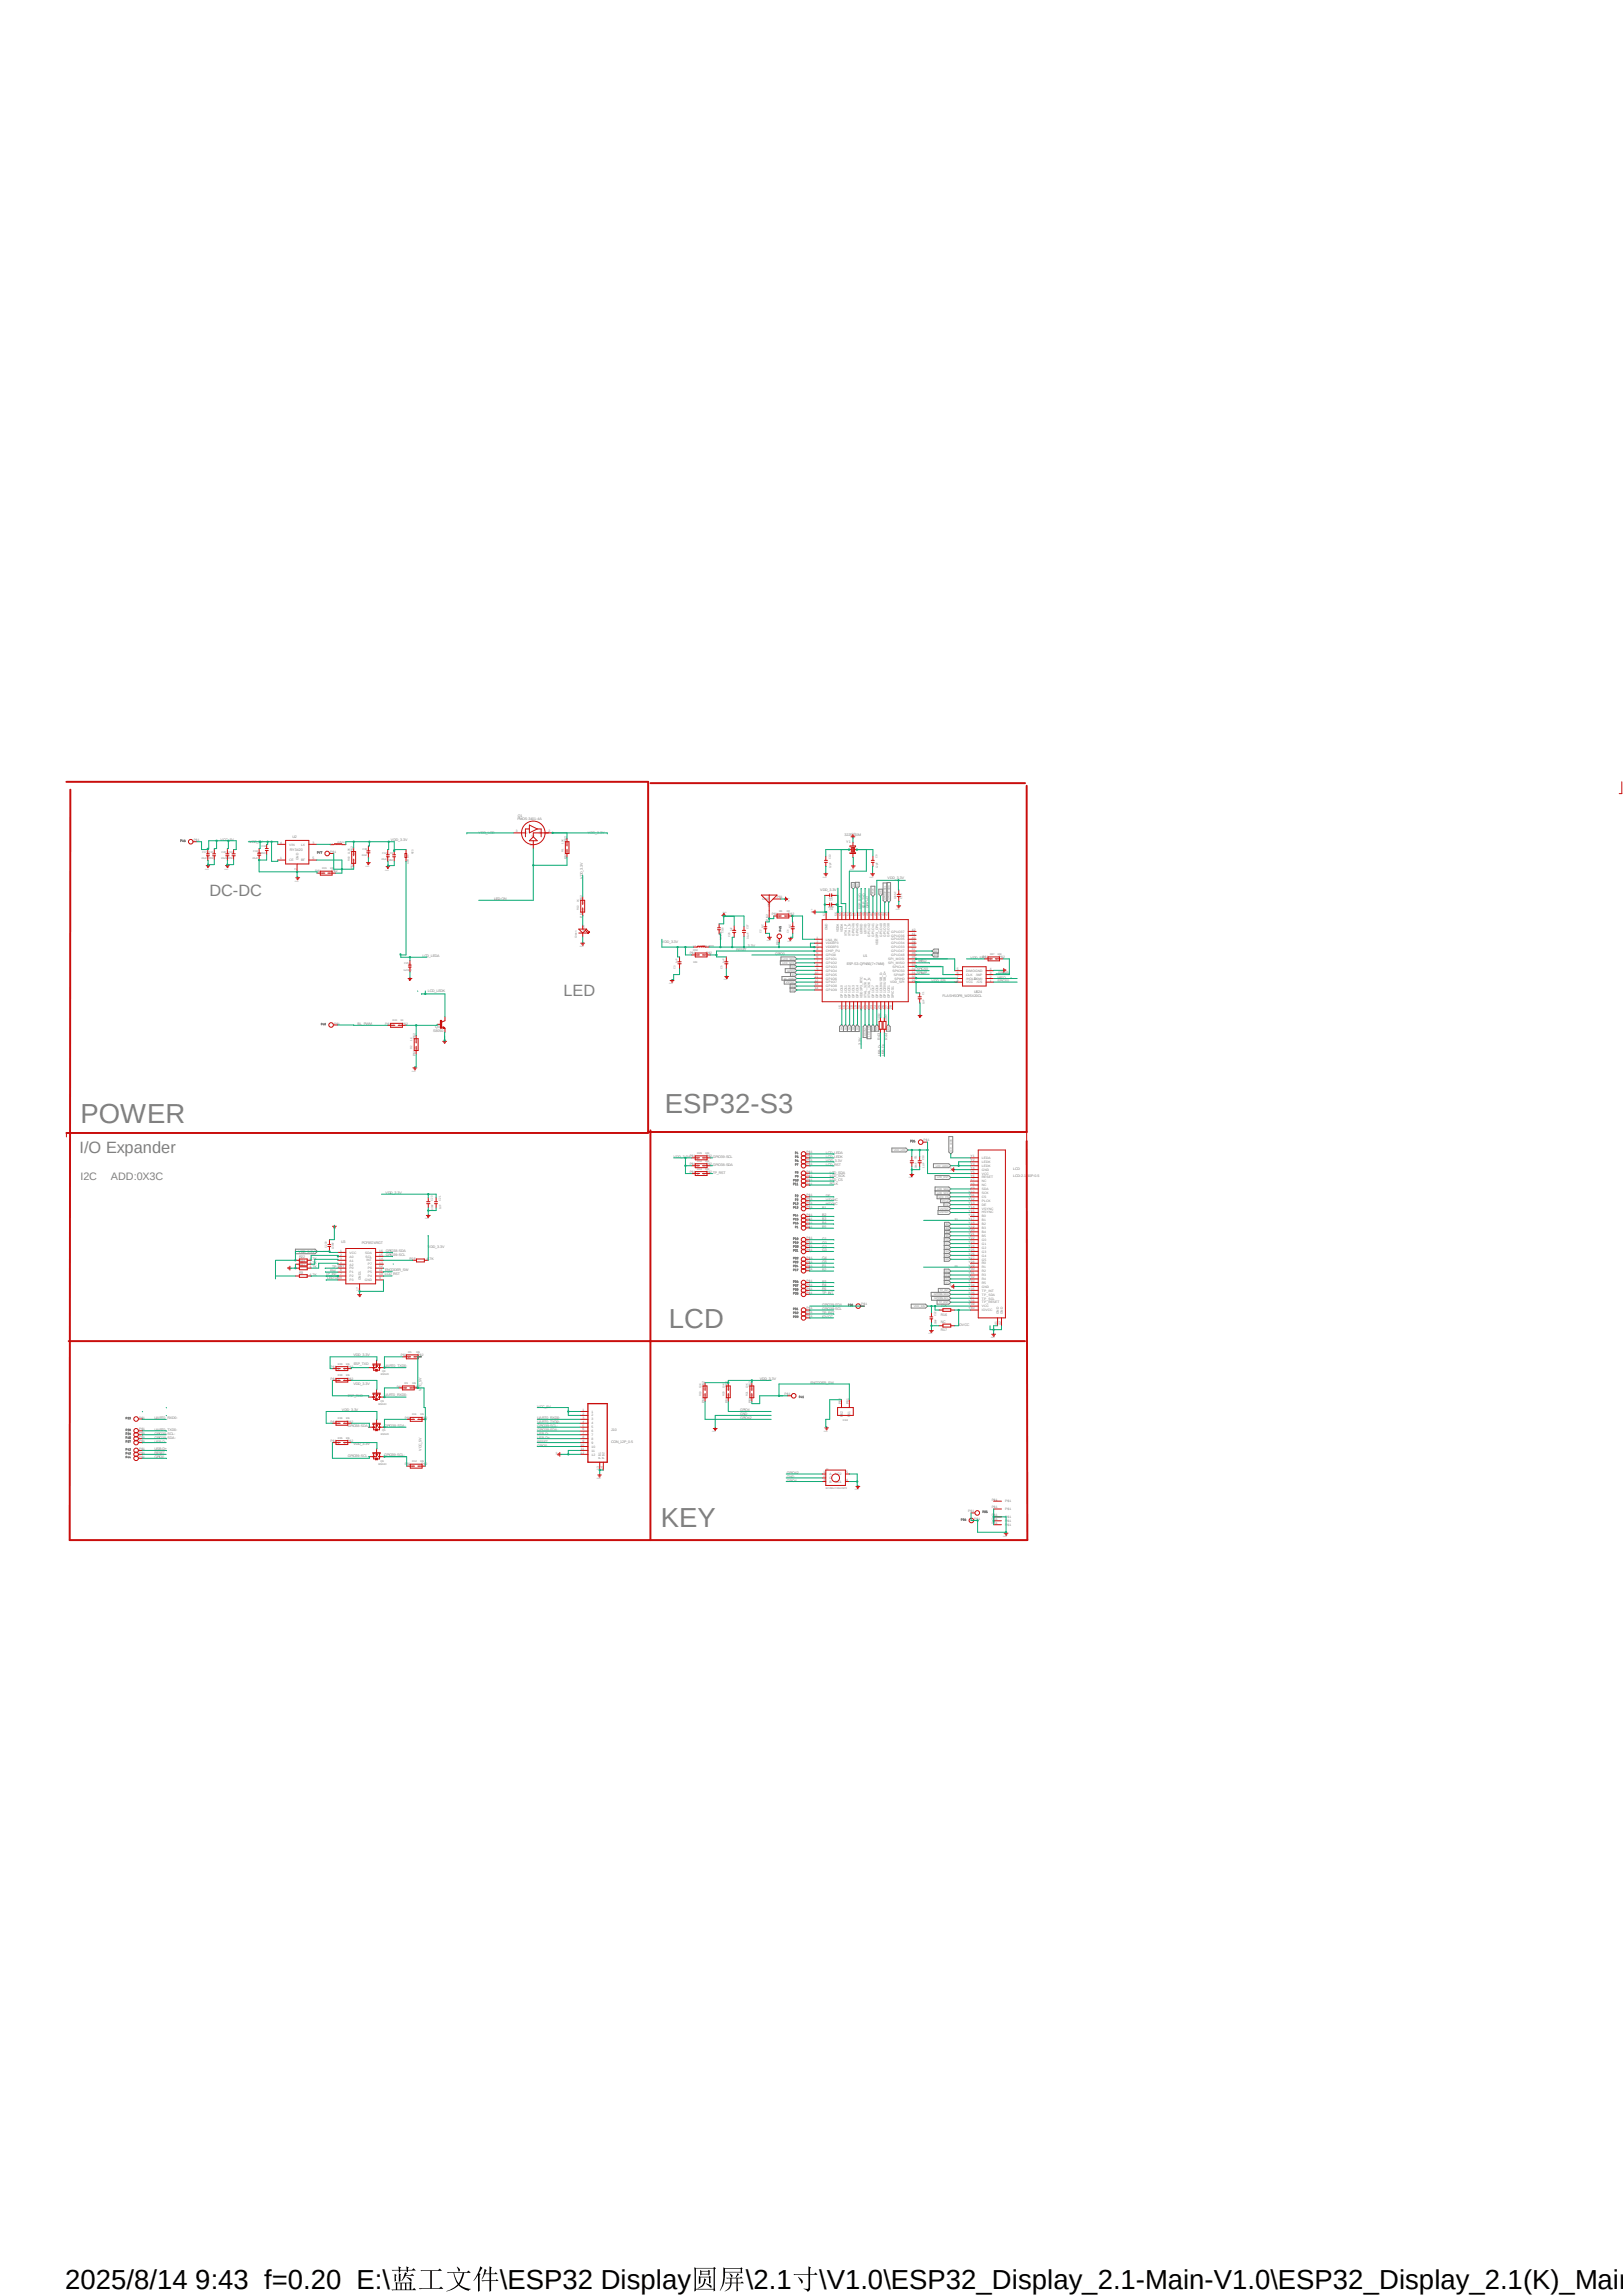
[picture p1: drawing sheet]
<svg xmlns="http://www.w3.org/2000/svg" width="210mm" height="297mm" viewBox="0 0 210 297" stroke-linecap="round" stroke-linejoin="round" font-family="sans-serif">
<defs><g id="words">
<g font-size="3.6" fill="#808080">
<text x="10.4" y="145.2">POWER</text>
<text x="86" y="144">ESP32-S3</text>
<text x="86.5" y="171.8">LCD</text>
<text x="85.5" y="197.5">KEY</text>
</g>
<g font-size="3.6">
<text x="8.4" y="296.1">2025/8/14</text>
<text x="25.3" y="296.1">9:43 f=0.20 E:\</text>
<text x="64.7" y="296.1">\ESP32 Display</text>
<text x="96.5" y="296.1">\2.1</text>
<text x="106" y="296.1">\V1.0\ESP32_Display_2.1-Main-V1.0\ESP32_Display_2.1(K)_Main</text>
</g>
<g font-size="2.1" fill="#808080">
<text x="27.1" y="116">DC-DC</text>
<text x="72.9" y="128.8">LED</text>
<text x="10.3" y="149.1">I/O Expander</text>
</g>
<g font-size="1.4" fill="#808080">
<text x="10.4" y="152.6">I2C</text>
<text x="14.4" y="152.7">ADD:0X3C</text>
</g>
<g font-size=".5" fill="#808080">
<text x="61.9" y="107.9">VDD_LCD</text>
<text x="67" y="106.1">PMOS-3401-4A</text>
<text x="67" y="105.6">Q1</text>
<text x="76.1" y="107.9">VDD_3.3V</text>
<text x="28.5" y="108.8">VCC_5V</text>
<text x="32.3" y="109.1">VCC_5V</text>
<text x="37.5" y="110">RY3420</text>
<text x="37.8" y="108.4">U2</text>
<text x="50.6" y="108.8">VDD_3.3V</text>
<text x="75.4" y="113.7" transform="rotate(-90 75.4 113.7)">VDD_3.3V</text>
<text x="109.3" y="108.2">3225_40M</text>
<text x="109.5" y="109.1">Y1</text>
<text x="114.9" y="113.7">VDD_3.3V</text>
<text x="63.9" y="116.5">LED-ON</text>
<text x="106.1" y="115.2">VDD_3.3V</text>
<text x="111.4" y="117.6" transform="rotate(-90 111.4 117.6)">ESP_RXD</text>
<text x="111.9" y="117.5" transform="rotate(-90 111.9 117.5)">ESP_TXD</text>
<text x="112.4" y="117.5" transform="rotate(-90 112.4 117.5)">GPIO42</text>
<text x="54.7" y="123.7">LCD_LEDA</text>
<text x="85.6" y="122">VDD_3.3V</text>
<text x="95.2" y="123">RESET</text>
<text x="96.8" y="122.5">3.3V</text>
<text x="100.3" y="123.5">GPIO0</text>
<text x="109.6" y="124.8">ESP-S3-QFN56(7×7MM)</text>
<text x="111.7" y="123.8">U1</text>
<text x="118.8" y="124.4">MISO</text>
<text x="125.6" y="124">VDD_SPI$1</text>
<text x="55.4" y="128.3">LCD_LEDK</text>
<text x="114" y="132" transform="rotate(-90 114 132)">10R</text>
<text x="120.5" y="127">VDD_SPI</text>
<text x="122" y="128.9">FLASHSOP8_W25X20CL</text>
<text x="126" y="128.4">U$24</text>
<text x="129.1" y="126.6">MISO</text>
<text x="129.1" y="127">SPICS0</text>
<text x="129.2" y="126">SPIWP</text>
<text x="46.3" y="132.6">BL_PWM</text>
<text x="56" y="133.5">S8050</text>
<text x="56.3" y="133">Q3</text>
<text x="111.4" y="135.1" transform="rotate(-90 111.4 135.1)">3.3V</text>
<text x="113.9" y="134.5" transform="rotate(-90 113.9 134.5)">R43</text>
<text x="114" y="136.7" transform="rotate(-90 114 136.7)">USB-D-</text>
<text x="114.4" y="136.7" transform="rotate(-90 114.4 136.7)">USB-D+</text>
<text x="114.8" y="132" transform="rotate(-90 114.8 132)">10R</text>
<text x="114.9" y="134.5" transform="rotate(-90 114.9 134.5)">R44</text>
<text x="87.2" y="149.8">VDD_3.3VP$1</text>
<text x="106.8" y="149.3">LCD_LEDA</text>
<text x="106.8" y="149.8">LCD_LEDK</text>
<text x="49.9" y="154.5">VDD_3.3V</text>
<text x="106.8" y="150.3">VDD_3.3V</text>
<text x="106.8" y="150.8">LCD_RST</text>
<text x="106.8" y="154.8">DE</text>
<text x="106.8" y="155.3">VSYNC</text>
<text x="106.8" y="155.8">HSYNC</text>
<text x="107.4" y="152.8">LCD_CS</text>
<text x="107.4" y="151.8">LCD_SDA</text>
<text x="107.4" y="152.3">LCD_SCK</text>
<text x="107.4" y="153.3">PCLK</text>
<text x="131.1" y="152.3">LCD-2.1-40P-0.5</text>
<text x="131.1" y="151.3">LCD</text>
<text x="44.2" y="160.8">U3</text>
<text x="46.8" y="160.9">PCF8574RGT</text>
<text x="49.9" y="161.9">GPIO38-SDA</text>
<text x="55.4" y="161.4">VDD_3.3V</text>
<text x="106.4" y="158.9">B5</text>
<text x="106.4" y="156.3">B1</text>
<text x="106.4" y="157.4">B2</text>
<text x="106.4" y="157.9">B3</text>
<text x="106.4" y="158.4">B4</text>
<text x="106.4" y="160.9">G0</text>
<text x="106.4" y="160.4">G1</text>
<text x="106.4" y="161.4">G2</text>
<text x="106.4" y="161.9">G3</text>
<text x="38.6" y="162.1">VDD_3.3V</text>
<text x="38.7" y="162.7">R22</text>
<text x="38.7" y="163.2">R34</text>
<text x="38.7" y="163.7">R37</text>
<text x="38.7" y="164.8">R3</text>
<text x="40" y="163">4.7K</text>
<text x="40" y="163.5">4.7K</text>
<text x="40" y="164">4.7K</text>
<text x="40" y="165">4.7K</text>
<text x="42.2" y="165">TP_INT</text>
<text x="42.3" y="165.5">LED-ON8</text>
<text x="42.7" y="164.5">RW</text>
<text x="43" y="164">TP_R5</text>
<text x="44" y="164">ST</text>
<text x="49.9" y="162.4">GPIO39-SCL</text>
<text x="53" y="163">R18</text>
<text x="55.2" y="163">4</text>
<text x="55.5" y="163">.7K</text>
<text x="106.4" y="167.4">TP_INT</text>
<text x="106.4" y="162.9">G4</text>
<text x="106.4" y="163.4">G5</text>
<text x="106.4" y="163.9">R1</text>
<text x="106.4" y="164.4">R2</text>
<text x="106.4" y="165.9">R3</text>
<text x="106.4" y="166.4">R4</text>
<text x="106.4" y="166.9">R5</text>
<text x="106.4" y="169">GPIO38-SDA</text>
<text x="106.4" y="169.5">GPIO39-SCL</text>
<text x="106.4" y="170">TP_RST</text>
<text x="106.4" y="170.5">IOVCC</text>
<text x="121.8" y="169.1">10K</text>
<text x="121.8" y="171.1">NC</text>
<text x="121.8" y="170.2">R16</text>
<text x="121.8" y="172.2">R17</text>
<text x="124" y="171.5">IOVCC</text>
<text x="45.7" y="175.4">VDD_3.3V</text>
<text x="45.7" y="179.2">VDD_3.3V</text>
<text x="45.8" y="176.5">ESP_TXD</text>
<text x="49.7" y="176.9">UART0_TXD0-</text>
<text x="54.5" y="180" transform="rotate(-90 54.5 180)">VCC_5V</text>
<text x="98.3" y="178.6">VDD_3.3V</text>
<text x="104.9" y="179">ENCODER_SW</text>
<text x="20" y="185.1">UART0_TXD0-</text>
<text x="20" y="183.6">UART0_RXD0-</text>
<text x="20" y="185.6">GPIO39-SCL-</text>
<text x="44.2" y="182.6">VDD_3.3V</text>
<text x="45" y="180.7">ESP_RXD</text>
<text x="45" y="184.5">GPIO38-SDA</text>
<text x="49.7" y="180.6">UART0_RXD0-</text>
<text x="49.7" y="184.6">GPIO38-SDA-</text>
<text x="69.5" y="182.1">VCC_5V</text>
<text x="69.5" y="185.6">USB-D-</text>
<text x="69.5" y="184.1">UART0_TXD0-</text>
<text x="69.5" y="183.6">UART0_RXD0-</text>
<text x="69.5" y="184.6">GPIO39-SCL-</text>
<text x="69.5" y="185.1">GPIO38-SDA-</text>
<text x="79.1" y="185.1">J10</text>
<text x="95.8" y="183.1">GND</text>
<text x="95.8" y="183.6">GPIO42</text>
<text x="95.8" y="182.6">GPIO4</text>
<text x="20" y="188.1">RESET</text>
<text x="20" y="188.6">GPIO0</text>
<text x="20" y="186.6">USB-D-</text>
<text x="20" y="187.6">USB-D+</text>
<text x="20" y="186.1">GPIO38-SDA-</text>
<text x="45" y="188.4">GPIO39-SCL</text>
<text x="45.7" y="186.9">VDD_3.3V</text>
<text x="49.7" y="188.3">GPIO39-SCL-</text>
<text x="54.5" y="187.7" transform="rotate(-90 54.5 187.7)">VCC_5V</text>
<text x="69.5" y="186.6">RESET</text>
<text x="69.5" y="187.1">GPIO0</text>
<text x="69.5" y="186.1">USB-D+</text>
<text x="79.1" y="186.6">CON_12P_0.5</text>
<text x="101.8" y="191.2">GND</text>
<text x="101.8" y="190.7">GPIO42</text>
<text x="101.8" y="191.7">GPIO4</text>
</g>
<g font-size=".4" fill="#808080">
<text x="66.8" y="107.7">3</text>
<text x="67.9" y="107.9">D</text>
<text x="69.7" y="107.9">S</text>
<text x="71" y="107.7">2</text>
<text x="25.1" y="108.8">P$1</text>
<text x="36.2" y="109.1">4</text>
<text x="36.2" y="111.2">1</text>
<text x="37.4" y="109.4">VIN</text>
<text x="37.4" y="111.4">CE</text>
<text x="38.4" y="112.5" transform="rotate(-90 38.4 112.5)">2</text>
<text x="38.6" y="111.3" transform="rotate(-90 38.6 111.3)">GND</text>
<text x="38.9" y="111.4">BF</text>
<text x="38.9" y="109.4">LX</text>
<text x="40.4" y="111.2">5</text>
<text x="40.4" y="109.1">3</text>
<text x="40.8" y="112.9">P$1</text>
<text x="41.7" y="113.1">2</text>
<text x="42.5" y="113.1">1</text>
<text x="42.7" y="110.3">P$1</text>
<text x="42.9" y="112.9">P$2</text>
<text x="45.7" y="112.4" transform="rotate(-90 45.7 112.4)">P$1</text>
<text x="45.7" y="110.2" transform="rotate(-90 45.7 110.2)">P$2</text>
<text x="45.9" y="111.4" transform="rotate(-90 45.9 111.4)">2</text>
<text x="45.9" y="110.7" transform="rotate(-90 45.9 110.7)">1</text>
<text x="68.9" y="109.5" transform="rotate(-90 68.9 109.5)">1</text>
<text x="69.1" y="108.3" transform="rotate(-90 69.1 108.3)">G</text>
<text x="73.3" y="111.1" transform="rotate(-90 73.3 111.1)">P$1</text>
<text x="73.3" y="109" transform="rotate(-90 73.3 109)">P$2</text>
<text x="73.5" y="110.2" transform="rotate(-90 73.5 110.2)">2</text>
<text x="73.5" y="109.4" transform="rotate(-90 73.5 109.4)">1</text>
<text x="75.4" y="118.7" transform="rotate(-90 75.4 118.7)">P$1</text>
<text x="75.4" y="116.5" transform="rotate(-90 75.4 116.5)">P$2</text>
<text x="75.6" y="117.7" transform="rotate(-90 75.6 117.7)">2</text>
<text x="75.6" y="117" transform="rotate(-90 75.6 117)">1</text>
<text x="98.6" y="116.4">GND</text>
<text x="99.4" y="119.1" transform="rotate(-90 99.4 119.1)">P$2</text>
<text x="99.7" y="117.3" transform="rotate(-90 99.7 117.3)">ANT</text>
<text x="99.9" y="118.4">P$1</text>
<text x="100.5" y="116.2">P$1</text>
<text x="100.8" y="118.6">2</text>
<text x="101.6" y="118.6">1</text>
<text x="102" y="118.4">P$2</text>
<text x="106.8" y="118.5" transform="rotate(-90 106.8 118.5)">57</text>
<text x="108.3" y="118.5" transform="rotate(-90 108.3 118.5)">56</text>
<text x="108.8" y="118.5" transform="rotate(-90 108.8 118.5)">55</text>
<text x="109.3" y="118.5" transform="rotate(-90 109.3 118.5)">53</text>
<text x="109.9" y="118.5" transform="rotate(-90 109.9 118.5)">54</text>
<text x="110.4" y="118.5" transform="rotate(-90 110.4 118.5)">52</text>
<text x="110.9" y="118.5" transform="rotate(-90 110.9 118.5)">51</text>
<text x="111.4" y="118.5" transform="rotate(-90 111.4 118.5)">50</text>
<text x="111.9" y="118.5" transform="rotate(-90 111.9 118.5)">49</text>
<text x="112.4" y="118.5" transform="rotate(-90 112.4 118.5)">48</text>
<text x="112.9" y="118.5" transform="rotate(-90 112.9 118.5)">47</text>
<text x="113.4" y="118.5" transform="rotate(-90 113.4 118.5)">46</text>
<text x="113.9" y="118.5" transform="rotate(-90 113.9 118.5)">45</text>
<text x="114.4" y="118.5" transform="rotate(-90 114.4 118.5)">44</text>
<text x="114.9" y="118.5" transform="rotate(-90 114.9 118.5)">43</text>
<text x="89.2" y="123.4">P$1</text>
<text x="90.2" y="123.7">2</text>
<text x="91" y="123.7">1</text>
<text x="91.4" y="123.4">P$2</text>
<text x="100.8" y="122.3" transform="rotate(-90 100.8 122.3)">P$1</text>
<text x="105.4" y="126">10</text>
<text x="105.7" y="121.4">1</text>
<text x="105.7" y="121.9">2</text>
<text x="105.7" y="122.4">3</text>
<text x="105.7" y="122.9">4</text>
<text x="105.7" y="123.4">5</text>
<text x="105.7" y="124">6</text>
<text x="105.7" y="124.5">7</text>
<text x="105.7" y="125">8</text>
<text x="105.7" y="125.5">9</text>
<text x="106.8" y="121.7">LNA_IN</text>
<text x="106.8" y="122.2">VDD3P3</text>
<text x="106.8" y="122.6">VDD3P3</text>
<text x="106.8" y="123.1">CHIP_PU</text>
<text x="106.8" y="123.7">GPIO0</text>
<text x="106.8" y="124.2">GP1O1</text>
<text x="106.8" y="124.7">GP1O2</text>
<text x="106.8" y="125.2">GP1O3</text>
<text x="106.8" y="125.7">GP1O4</text>
<text x="107.1" y="120.4" transform="rotate(-90 107.1 120.4)">GND</text>
<text x="108.5" y="120.6" transform="rotate(-90 108.5 120.6)">VDDA</text>
<text x="109.1" y="120.6" transform="rotate(-90 109.1 120.6)">VDDA</text>
<text x="109.6" y="121.1" transform="rotate(-90 109.6 121.1)">XTAL_P</text>
<text x="110.1" y="121.1" transform="rotate(-90 110.1 121.1)">XTAL_N</text>
<text x="110.6" y="121" transform="rotate(-90 110.6 121)">GPIO46</text>
<text x="111.1" y="121" transform="rotate(-90 111.1 121)">GPIO45</text>
<text x="111.6" y="120.9" transform="rotate(-90 111.6 120.9)">U0RXD</text>
<text x="112.1" y="120.9" transform="rotate(-90 112.1 120.9)">U0TXD</text>
<text x="112.6" y="121.2" transform="rotate(-90 112.6 121.2)">GP1O42</text>
<text x="113.1" y="121.2" transform="rotate(-90 113.1 121.2)">GP1O41</text>
<text x="113.6" y="122.3" transform="rotate(-90 113.6 122.3)">VDD3P3_CPU</text>
<text x="114.1" y="121.2" transform="rotate(-90 114.1 121.2)">GP1O40</text>
<text x="114.6" y="121.2" transform="rotate(-90 114.6 121.2)">GP1O39</text>
<text x="114.9" y="124.7">SPI_MISO</text>
<text x="114.9" y="124.2">SPI_MOSI</text>
<text x="115.1" y="121.2" transform="rotate(-90 115.1 121.2)">GP1O38</text>
<text x="115.3" y="122.6">GP1O33</text>
<text x="115.3" y="123.7">GP1O48</text>
<text x="115.3" y="123.1">GP1O47</text>
<text x="115.3" y="122.1">GP1O34</text>
<text x="115.3" y="121.6">GP1O35</text>
<text x="115.3" y="121.2">GP1O36</text>
<text x="115.3" y="120.6">GP1O37</text>
<text x="115.5" y="125.7">SPICS0</text>
<text x="115.5" y="125.2">SPICLK</text>
<text x="118" y="126">31 SPIWP</text>
<text x="118" y="125.5">32 SPICS0</text>
<text x="118" y="122.4">38</text>
<text x="118" y="125">33</text>
<text x="118" y="124.5">34</text>
<text x="118" y="124">35</text>
<text x="118" y="123.4">36</text>
<text x="118" y="122.9">37</text>
<text x="118" y="121.9">39</text>
<text x="118" y="121.4">40</text>
<text x="118" y="120.9">41</text>
<text x="118" y="120.4">42</text>
<text x="123.8" y="126">6</text>
<text x="123.8" y="125.5">5</text>
<text x="125" y="125.7">DIMOGND</text>
<text x="127.1" y="124">P</text>
<text x="128.1" y="124.2">2</text>
<text x="128.1" y="126">3</text>
<text x="128.1" y="125.5">4</text>
<text x="128.9" y="124.2">1</text>
<text x="129.2" y="124">P$2</text>
<text x="105.4" y="127">12</text>
<text x="105.4" y="127.5">13</text>
<text x="105.4" y="128">14</text>
<text x="105.5" y="126.5">11</text>
<text x="106.8" y="126.2">GP1O5</text>
<text x="106.8" y="126.7">GP1O6</text>
<text x="106.8" y="127.2">GP1O7</text>
<text x="106.8" y="127.7">GP1O8</text>
<text x="106.8" y="128.2">GP1O9</text>
<text x="108.8" y="130.6" transform="rotate(-90 108.8 130.6)">15</text>
<text x="109.1" y="129.1" transform="rotate(-90 109.1 129.1)">GP1O10</text>
<text x="109.3" y="130.6" transform="rotate(-90 109.3 130.6)">16</text>
<text x="109.6" y="129.1" transform="rotate(-90 109.6 129.1)">GP1O11</text>
<text x="109.9" y="130.6" transform="rotate(-90 109.9 130.6)">17</text>
<text x="110.1" y="129.1" transform="rotate(-90 110.1 129.1)">GP1O12</text>
<text x="110.4" y="130.6" transform="rotate(-90 110.4 130.6)">18</text>
<text x="110.6" y="129.1" transform="rotate(-90 110.6 129.1)">GP1O13</text>
<text x="110.9" y="130.6" transform="rotate(-90 110.9 130.6)">19</text>
<text x="111.1" y="129.1" transform="rotate(-90 111.1 129.1)">GP1O14</text>
<text x="111.4" y="130.6" transform="rotate(-90 111.4 130.6)">20</text>
<text x="111.6" y="129.1" transform="rotate(-90 111.6 129.1)">VDD3P3_RTC</text>
<text x="111.9" y="130.6" transform="rotate(-90 111.9 130.6)">21</text>
<text x="112.1" y="129.1" transform="rotate(-90 112.1 129.1)">XTAL_32K_P</text>
<text x="112.4" y="130.6" transform="rotate(-90 112.4 130.6)">22</text>
<text x="112.6" y="129.1" transform="rotate(-90 112.6 129.1)">XTAL_32K_N</text>
<text x="112.9" y="130.6" transform="rotate(-90 112.9 130.6)">23</text>
<text x="113.1" y="129.1" transform="rotate(-90 113.1 129.1)">GP1O17</text>
<text x="113.4" y="130.6" transform="rotate(-90 113.4 130.6)">24</text>
<text x="113.6" y="129.1" transform="rotate(-90 113.6 129.1)">GP1O18</text>
<text x="113.9" y="130.6" transform="rotate(-90 113.9 130.6)">25</text>
<text x="114.1" y="129.1" transform="rotate(-90 114.1 129.1)">GP1O19/USB_D-</text>
<text x="114.4" y="130.6" transform="rotate(-90 114.4 130.6)">26</text>
<text x="114.6" y="129.1" transform="rotate(-90 114.6 129.1)">GP1O20/USB_D+</text>
<text x="114.9" y="130.6" transform="rotate(-90 114.9 130.6)">27</text>
<text x="115.1" y="129.1" transform="rotate(-90 115.1 129.1)">GP1O21</text>
<text x="115.2" y="127.2">VDD_SPI</text>
<text x="115.4" y="130.6" transform="rotate(-90 115.4 130.6)">28</text>
<text x="115.7" y="129.1" transform="rotate(-90 115.7 129.1)">SPICS1</text>
<text x="115.7" y="126.2">SPIWP</text>
<text x="115.7" y="126.7">SPIHD</text>
<text x="118" y="127">29</text>
<text x="118" y="126.5">30</text>
<text x="123.8" y="126.5">7</text>
<text x="123.8" y="127">8</text>
<text x="125" y="126.7">/HOLD</text>
<text x="125" y="126.2">CLK</text>
<text x="125" y="127.2">VCC</text>
<text x="126.1" y="126.7">D0MI</text>
<text x="126.3" y="126.2">/WP</text>
<text x="126.4" y="127.2">/CS</text>
<text x="128.1" y="127">1</text>
<text x="128.1" y="126.5">2</text>
<text x="43.2" y="132.5">P$1</text>
<text x="49.8" y="132.5">P$1</text>
<text x="50.8" y="132.8">2</text>
<text x="51.6" y="132.8">1</text>
<text x="52" y="132.5">P$2</text>
<text x="53.8" y="136.6" transform="rotate(-90 53.8 136.6)">P$1</text>
<text x="53.8" y="134.5" transform="rotate(-90 53.8 134.5)">P$2</text>
<text x="54" y="135.6" transform="rotate(-90 54 135.6)">2</text>
<text x="54" y="134.9" transform="rotate(-90 54 134.9)">1</text>
<text x="90.2" y="149.9">2</text>
<text x="91" y="149.9">1</text>
<text x="91.4" y="149.7">P$2 GPIO39-SCL</text>
<text x="104.4" y="149.2">P$1</text>
<text x="104.4" y="149.7">P$1</text>
<text x="119.5" y="147.7">P$1</text>
<text x="125.6" y="149.7">Y1</text>
<text x="127" y="149.9">LEDA</text>
<text x="89.2" y="150.7">P$1</text>
<text x="89.2" y="151.7">P$1</text>
<text x="90.2" y="150.9">2</text>
<text x="90.2" y="151.9">2</text>
<text x="91" y="150.9">1</text>
<text x="91" y="151.9">1</text>
<text x="91.4" y="150.7">P$2 GPIO38-SDA</text>
<text x="91.4" y="151.7">P$2 TP_RST</text>
<text x="104.4" y="153.2">P$1</text>
<text x="104.4" y="150.2">P$1</text>
<text x="104.4" y="150.7">P$1</text>
<text x="104.4" y="151.7">P$1</text>
<text x="104.4" y="152.2">P$1</text>
<text x="104.4" y="152.7">P$1</text>
<text x="104.4" y="154.7">P$1</text>
<text x="104.4" y="155.2">P$1</text>
<text x="104.4" y="155.7">P$1</text>
<text x="125.3" y="155.7">Y13</text>
<text x="125.3" y="154.3">Y10</text>
<text x="125.3" y="155.2">Y12</text>
<text x="125.3" y="154.8">Y11</text>
<text x="125.6" y="150.7">Y3</text>
<text x="125.6" y="150.2">Y2</text>
<text x="125.6" y="151.7">Y5</text>
<text x="125.6" y="152.2">Y6</text>
<text x="125.6" y="152.7">Y7</text>
<text x="125.6" y="153.2">Y8</text>
<text x="125.6" y="153.8">Y9</text>
<text x="125.6" y="151.2">Y4</text>
<text x="127" y="156">DE</text>
<text x="127" y="150.9">LEDK</text>
<text x="127" y="150.4">LEDK</text>
<text x="127" y="151.9">VCC</text>
<text x="127" y="152.4">RESET</text>
<text x="127" y="153">NC</text>
<text x="127" y="153.5">NC</text>
<text x="127" y="154">SDA</text>
<text x="127" y="154.5">SCK</text>
<text x="127" y="155">CS</text>
<text x="127" y="155.5">PLCK</text>
<text x="127" y="151.4">GND</text>
<text x="44" y="162">1</text>
<text x="49.1" y="162">16</text>
<text x="104.4" y="158.8">P$1</text>
<text x="104.4" y="156.3">P$1</text>
<text x="104.4" y="157.3">P$1</text>
<text x="104.4" y="157.8">P$1</text>
<text x="104.4" y="158.3">P$1</text>
<text x="104.4" y="160.3">P$1</text>
<text x="104.4" y="160.8">P$1</text>
<text x="104.4" y="161.3">P$1</text>
<text x="104.4" y="161.8">P$1</text>
<text x="125.3" y="159.8">Y21</text>
<text x="125.3" y="160.3">Y22</text>
<text x="125.3" y="160.8">Y23</text>
<text x="125.3" y="161.3">Y24</text>
<text x="125.3" y="161.8">Y25</text>
<text x="125.3" y="156.3">Y14</text>
<text x="125.3" y="156.8">Y15</text>
<text x="125.3" y="157.3">Y16</text>
<text x="125.3" y="157.8">Y17</text>
<text x="125.3" y="158.3">Y18</text>
<text x="125.3" y="158.8">Y19</text>
<text x="125.3" y="159.3">Y20</text>
<text x="127" y="160">B5</text>
<text x="127" y="160.5">G0</text>
<text x="127" y="161">G1</text>
<text x="127" y="161.5">G2</text>
<text x="127" y="156.5">VSYNC</text>
<text x="127" y="157">HSYNC</text>
<text x="127" y="157.5">B0</text>
<text x="127" y="158">B1</text>
<text x="127" y="158.5">B2</text>
<text x="127" y="159">B3</text>
<text x="127" y="159.5">B4</text>
<text x="44" y="162.4">2</text>
<text x="44" y="162.9">3</text>
<text x="44" y="163.4">4</text>
<text x="44" y="164.5">6</text>
<text x="44" y="165">7</text>
<text x="45.2" y="162.2">VCC</text>
<text x="45.2" y="162.7">A0</text>
<text x="45.2" y="163.2">A1</text>
<text x="45.2" y="163.7">A2</text>
<text x="45.2" y="164.2">P0</text>
<text x="45.2" y="164.7">P1</text>
<text x="45.2" y="165.2">P2</text>
<text x="45.2" y="165.7">P3</text>
<text x="46.4" y="167" transform="rotate(-90 46.4 167)">17</text>
<text x="46.7" y="165.6" transform="rotate(-90 46.7 165.6)">GND1</text>
<text x="47.2" y="165.7">GND</text>
<text x="47.2" y="162.2">SDA</text>
<text x="47.3" y="162.7">SCL</text>
<text x="47.4" y="163.2">INT</text>
<text x="47.6" y="163.7">P7</text>
<text x="47.6" y="164.2">P6</text>
<text x="47.6" y="164.7">P5</text>
<text x="47.6" y="165.2">P4</text>
<text x="49.1" y="162.4">15</text>
<text x="49.1" y="162.9">14</text>
<text x="49.1" y="163.4">13</text>
<text x="49.1" y="164">12</text>
<text x="49.1" y="164.5">11 ENCODER_SW</text>
<text x="49.1" y="165">10 LCD_RST</text>
<text x="49.1" y="165.5">9</text>
<text x="104.4" y="164.3">P$1</text>
<text x="104.4" y="162.8">P$1</text>
<text x="104.4" y="163.3">P$1</text>
<text x="104.4" y="163.8">P$1</text>
<text x="104.4" y="167.3">P$1</text>
<text x="104.4" y="165.9">P$1</text>
<text x="104.4" y="166.3">P$1</text>
<text x="104.4" y="166.8">P$1</text>
<text x="125.3" y="162.3">Y26</text>
<text x="125.3" y="162.8">Y27</text>
<text x="125.3" y="163.3">Y28</text>
<text x="125.3" y="164.3">Y30</text>
<text x="125.3" y="166.4">Y34</text>
<text x="125.3" y="164.8">Y31</text>
<text x="125.3" y="167.4">Y36</text>
<text x="125.3" y="163.8">Y29</text>
<text x="125.3" y="165.4">Y32</text>
<text x="125.3" y="166.9">Y35</text>
<text x="125.3" y="165.9">Y33</text>
<text x="125.3" y="167.9">Y37</text>
<text x="127" y="162.1">G3</text>
<text x="127" y="162.6">G4</text>
<text x="127" y="163.1">G5</text>
<text x="127" y="163.5">R0</text>
<text x="127" y="164.5">R2</text>
<text x="127" y="166.6">GND</text>
<text x="127" y="165.1">R3</text>
<text x="127" y="167.6">TP_SDA</text>
<text x="127" y="164">R1</text>
<text x="127" y="165.6">R4</text>
<text x="127" y="167.1">TP_INT</text>
<text x="127" y="166.1">R5</text>
<text x="104.4" y="170.4">P$1</text>
<text x="104.4" y="169.4">P$1</text>
<text x="104.4" y="169.9">P$1</text>
<text x="111.4" y="168.9">P$1</text>
<text x="125.3" y="168.9">Y39</text>
<text x="125.3" y="168.4">Y38</text>
<text x="125.3" y="169.4">Y40</text>
<text x="127" y="169.1">VCC</text>
<text x="127" y="168.1">TP_SCL</text>
<text x="127" y="168.6">TP_RESET</text>
<text x="127" y="169.6">IOVCC</text>
<text x="129" y="171.4" transform="rotate(-90 129 171.4)">41</text>
<text x="129.2" y="170" transform="rotate(-90 129.2 170)">GND</text>
<text x="129.5" y="171.4" transform="rotate(-90 129.5 171.4)">42</text>
<text x="129.8" y="170" transform="rotate(-90 129.8 170)">GND</text>
<text x="42.8" y="178.5">P$1</text>
<text x="42.8" y="177">P$1</text>
<text x="43.7" y="178.7">2</text>
<text x="43.7" y="177.2">2</text>
<text x="44.5" y="178.7">1</text>
<text x="44.5" y="177.2">1</text>
<text x="44.9" y="178.5">P$2</text>
<text x="44.9" y="177">P$2</text>
<text x="51.4" y="179.5">P$1</text>
<text x="51.9" y="175.4">P$1</text>
<text x="52.3" y="179.7">2</text>
<text x="52.8" y="175.6">2</text>
<text x="53.1" y="179.7">1</text>
<text x="53.5" y="179.5">P$2</text>
<text x="53.6" y="175.7">1</text>
<text x="54" y="175.4">P$2</text>
<text x="91.1" y="179.4" transform="rotate(-90 91.1 179.4)">P$2</text>
<text x="91.4" y="179.8" transform="rotate(-90 91.4 179.8)">1</text>
<text x="94.2" y="179.4" transform="rotate(-90 94.2 179.4)">P$2</text>
<text x="94.4" y="179.8" transform="rotate(-90 94.4 179.8)">1</text>
<text x="97.2" y="179.4" transform="rotate(-90 97.2 179.4)">P$2</text>
<text x="97.4" y="179.8" transform="rotate(-90 97.4 179.8)">1</text>
<text x="18" y="183.5">P$1</text>
<text x="18" y="185">P$1</text>
<text x="18" y="185.5">P$1</text>
<text x="42.8" y="184">P$1</text>
<text x="43.7" y="184.2">2</text>
<text x="44.5" y="184.2">1</text>
<text x="44.9" y="184">P$2</text>
<text x="52.4" y="183.5">P$1</text>
<text x="53.3" y="183.7">2</text>
<text x="54.1" y="183.7">1</text>
<text x="54.5" y="183.5">P$2</text>
<text x="75.4" y="182.5">1</text>
<text x="75.4" y="183">2</text>
<text x="75.4" y="183.5">3</text>
<text x="75.4" y="184">4</text>
<text x="75.4" y="184.5">5</text>
<text x="75.4" y="185">6</text>
<text x="75.4" y="185.5">7</text>
<text x="76.5" y="182.8">1</text>
<text x="76.5" y="183.2">2</text>
<text x="76.5" y="183.7">3</text>
<text x="76.5" y="184.2">4</text>
<text x="76.5" y="184.7">5</text>
<text x="76.5" y="185.3">6</text>
<text x="91.1" y="181.5" transform="rotate(-90 91.1 181.5)">P$1</text>
<text x="91.4" y="180.6" transform="rotate(-90 91.4 180.6)">2</text>
<text x="94.2" y="181.5" transform="rotate(-90 94.2 181.5)">P$1</text>
<text x="94.4" y="180.6" transform="rotate(-90 94.4 180.6)">2</text>
<text x="97.2" y="181.5" transform="rotate(-90 97.2 181.5)">P$1</text>
<text x="97.4" y="180.6" transform="rotate(-90 97.4 180.6)">2</text>
<text x="101.5" y="180.5">P$1</text>
<text x="108.8" y="181.6" transform="rotate(-90 108.8 181.6)">P$2</text>
<text x="109.1" y="183.3" transform="rotate(-90 109.1 183.3)">P</text>
<text x="109.1" y="183" transform="rotate(-90 109.1 183)">$2</text>
<text x="109.8" y="181.6" transform="rotate(-90 109.8 181.6)">P$1</text>
<text x="110" y="183.3" transform="rotate(-90 110 183.3)">P</text>
<text x="110" y="183" transform="rotate(-90 110 183)">$1</text>
<text x="18" y="186.5">P$1</text>
<text x="18" y="186">P$1</text>
<text x="18" y="187.5">P$1</text>
<text x="18" y="188">P$1</text>
<text x="18" y="188.6">P$1</text>
<text x="42.8" y="186.6">P$1</text>
<text x="43.7" y="186.8">2</text>
<text x="44.5" y="186.8">1</text>
<text x="44.9" y="186.6">P$2</text>
<text x="52.4" y="189.6">P$1</text>
<text x="53.3" y="189.8">2</text>
<text x="54.1" y="189.8">1</text>
<text x="54.5" y="189.6">P$</text>
<text x="55.1" y="189.6">2</text>
<text x="75.1" y="187.1">10</text>
<text x="75.1" y="188">12</text>
<text x="75.1" y="187.5">11</text>
<text x="75.4" y="186.1">8</text>
<text x="75.4" y="186.6">9</text>
<text x="76.5" y="186.3">8</text>
<text x="76.5" y="186.8">9</text>
<text x="76.5" y="187.3">10</text>
<text x="76.5" y="187.8">11</text>
<text x="76.5" y="188.3">12</text>
<text x="77.5" y="190.1" transform="rotate(-90 77.5 190.1)">13</text>
<text x="77.7" y="188.7" transform="rotate(-90 77.7 188.7)">P$1</text>
<text x="78" y="190.1" transform="rotate(-90 78 190.1)">14</text>
<text x="78.2" y="188.7" transform="rotate(-90 78.2 188.7)">P$2</text>
<text x="106.6" y="190.6">1</text>
<text x="106.6" y="191.1">2</text>
<text x="106.6" y="191.6">3</text>
<text x="107.3" y="190.8">A</text>
<text x="107.3" y="191.3">C</text>
<text x="107.3" y="191.8">B</text>
<text x="108.1" y="190.8">NC2</text>
<text x="108.1" y="191.8">NC1</text>
<text x="109.5" y="190.6">5</text>
<text x="109.5" y="191.6">4</text>
<text x="125.3" y="195.6">P$1</text>
<text x="126.1" y="196.6">P$1</text>
<text x="128.3" y="195.1">P$1</text>
<text x="128.3" y="194.1">P$1</text>
<text x="128.3" y="196.1">P$1</text>
<text x="128.3" y="196.6">P$1</text>
<text x="128.3" y="197.1">P$1</text>
<text x="130" y="195.4">P$1</text>
<text x="130" y="194.4">P$1</text>
<text x="130" y="196.3">P$1</text>
<text x="130" y="196.8">P$1</text>
<text x="130" y="197.4">P$1</text>
</g>
<g font-size=".3" fill="#808080">
<text x="26.1" y="111.2">22uF100NF</text>
<text x="26.2" y="110.3">C17 C15</text>
<text x="28.6" y="111.2">22uF100NF</text>
<text x="28.7" y="110.3">C20</text>
<text x="29.5" y="110.3">C19</text>
<text x="32.7" y="111.1">22uF</text>
<text x="32.8" y="110.2">C18</text>
<text x="33.4" y="110.5">100NF</text>
<text x="33.8" y="109.6">C16</text>
<text x="41.7" y="112.4">R31</text>
<text x="42.7" y="112.4">24K</text>
<text x="42.7" y="109.3">L3</text>
<text x="43.7" y="109">2.2UH</text>
<text x="45.3" y="111.4" transform="rotate(-90 45.3 111.4)">R40</text>
<text x="45.3" y="110.4" transform="rotate(-90 45.3 110.4)">110K</text>
<text x="46.8" y="110.8">22uF</text>
<text x="46.9" y="109.9">C36</text>
<text x="49.4" y="111.3">22uF100NF</text>
<text x="49.4" y="110.4">C12</text>
<text x="50.5" y="110.4">C6</text>
<text x="52.9" y="111.8" transform="rotate(-90 52.9 111.8)">3.9R 1%</text>
<text x="53.5" y="110.5" transform="rotate(-90 53.5 110.5)">R23</text>
<text x="72.9" y="110.2" transform="rotate(-90 72.9 110.2)">R1</text>
<text x="72.9" y="109.1" transform="rotate(-90 72.9 109.1)">10K</text>
<text x="107.5" y="111.2" transform="rotate(-90 107.5 111.2)">C13</text>
<text x="107.5" y="112.3" transform="rotate(-90 107.5 112.3)">12pF</text>
<text x="113.5" y="111" transform="rotate(-90 113.5 111)">C9</text>
<text x="113.6" y="112.3" transform="rotate(-90 113.6 112.3)">12pF</text>
<text x="74.9" y="117.7" transform="rotate(-90 74.9 117.7)">R10</text>
<text x="74.9" y="116.7" transform="rotate(-90 74.9 116.7)">1K</text>
<text x="100.8" y="118">R6</text>
<text x="101.8" y="118">0R</text>
<text x="107.1" y="117.5">10NF</text>
<text x="107.2" y="116.2">1uF</text>
<text x="107.3" y="116.6">C7</text>
<text x="107.3" y="117.8">C8</text>
<text x="110.5" y="114.8" transform="rotate(-90 110.5 114.8)">R1</text>
<text x="111" y="114.7" transform="rotate(-90 111 114.7)">B2</text>
<text x="113.1" y="115.7" transform="rotate(-90 113.1 115.7)">PCLK</text>
<text x="114" y="115.7" transform="rotate(-90 114 115.7)">DE</text>
<text x="114.6" y="116.5" transform="rotate(-90 114.6 116.5)">GPIO39-SCL</text>
<text x="115.1" y="116.5" transform="rotate(-90 115.1 116.5)">GPIO38-SDA</text>
<text x="116" y="116.3" transform="rotate(-90 116 116.3)">100NF</text>
<text x="116.7" y="116.2" transform="rotate(-90 116.7 116.2)">C14</text>
<text x="52.2" y="125.6">1uF30V</text>
<text x="52.3" y="124.7">C25</text>
<text x="74.6" y="121.3" transform="rotate(-90 74.6 121.3)">Green</text>
<text x="75.6" y="120.4" transform="rotate(-90 75.6 120.4)">PWR</text>
<text x="87.7" y="124.5" transform="rotate(-90 87.7 124.5)">1uF</text>
<text x="89.7" y="124.5">10K</text>
<text x="89.7" y="122.5">L2</text>
<text x="89.7" y="123">R50</text>
<text x="90.7" y="122.5">100M-600R</text>
<text x="93.4" y="121.6" transform="rotate(-90 93.4 121.6)">NC/3PF</text>
<text x="93.5" y="125.3" transform="rotate(-90 93.5 125.3)">C5</text>
<text x="93.6" y="120.7" transform="rotate(-90 93.6 120.7)">C118</text>
<text x="93.7" y="124.5" transform="rotate(-90 93.7 124.5)">1uF</text>
<text x="94.5" y="121.2" transform="rotate(-90 94.5 121.2)">C26</text>
<text x="94.7" y="120.5" transform="rotate(-90 94.7 120.5)">1uF</text>
<text x="96.9" y="120.2" transform="rotate(-90 96.9 120.2)">C27</text>
<text x="96.9" y="121.5" transform="rotate(-90 96.9 121.5)">0.1uF</text>
<text x="98.8" y="120" transform="rotate(-90 98.8 120)">NC</text>
<text x="101.3" y="124.7">LCD_SCK</text>
<text x="101.3" y="124.2">LCD_SDA</text>
<text x="101.9" y="125.7">GPIO4</text>
<text x="102.1" y="120.7" transform="rotate(-90 102.1 120.7)">C4</text>
<text x="102.3" y="120" transform="rotate(-90 102.3 120)">NC</text>
<text x="102.4" y="125.2">R2</text>
<text x="120.8" y="123.7">B3</text>
<text x="120.9" y="123.1">B4</text>
<text x="128.1" y="123.5">R27</text>
<text x="129.1" y="123.5">10K</text>
<text x="101.5" y="126.7">BL_PWM</text>
<text x="101.7" y="127.2">VSYNC</text>
<text x="102.4" y="128.2">G5</text>
<text x="102.4" y="127.7">R3</text>
<text x="102.4" y="126.2">B1</text>
<text x="119.6" y="128.7" transform="rotate(-90 119.6 128.7)">C1</text>
<text x="119.6" y="129.9" transform="rotate(-90 119.6 129.9)">1UF</text>
<text x="50.8" y="132.1">R24</text>
<text x="51.8" y="132.1">1K</text>
<text x="53.3" y="135.6" transform="rotate(-90 53.3 135.6)">R2</text>
<text x="53.3" y="134.6" transform="rotate(-90 53.3 134.6)">1K</text>
<text x="109" y="133.2" transform="rotate(-90 109 133.2)">G4</text>
<text x="109.5" y="133.2" transform="rotate(-90 109.5 133.2)">G3</text>
<text x="110" y="133.2" transform="rotate(-90 110 133.2)">G2</text>
<text x="110.5" y="133.2" transform="rotate(-90 110.5 133.2)">G1</text>
<text x="111" y="133.2" transform="rotate(-90 111 133.2)">G0</text>
<text x="112.1" y="134" transform="rotate(-90 112.1 134)">HSYNC</text>
<text x="112.6" y="134.1" transform="rotate(-90 112.6 134.1)">LCD_CS</text>
<text x="113.1" y="133.2" transform="rotate(-90 113.1 133.2)">R5</text>
<text x="113.6" y="133.2" transform="rotate(-90 113.6 133.2)">R4</text>
<text x="115.1" y="133.2" transform="rotate(-90 115.1 133.2)">B5</text>
<text x="90.2" y="149.3">R29</text>
<text x="91.2" y="149.3">10K</text>
<text x="115.7" y="148.9">VDD_LCD</text>
<text x="118.6" y="150" transform="rotate(-90 118.6 150)">C11</text>
<text x="123.1" y="149" transform="rotate(-90 123.1 149)">LCD_LEDA</text>
<text x="56" y="155.3" transform="rotate(-90 56 155.3)">C23</text>
<text x="57" y="155.3" transform="rotate(-90 57 155.3)">C21</text>
<text x="90.2" y="150.3">R14</text>
<text x="90.2" y="151.3">R13</text>
<text x="91.2" y="150.3">10K</text>
<text x="91.2" y="151.3">10K</text>
<text x="118.6" y="151.3" transform="rotate(-90 118.6 151.3)">100nF</text>
<text x="119.6" y="150" transform="rotate(-90 119.6 150)">C10</text>
<text x="119.6" y="151" transform="rotate(-90 119.6 151)">1UF</text>
<text x="121.1" y="150.9">LCD_LEDK</text>
<text x="121.2" y="152.4">LCD_RST</text>
<text x="121.2" y="153.9">LCD_SDA</text>
<text x="121.2" y="154.4">LCD_SCK</text>
<text x="121.5" y="154.9">LCD_CS</text>
<text x="121.9" y="155.4">PCLK</text>
<text x="122.3" y="156">DE</text>
<text x="42.3" y="161.4" transform="rotate(-90 42.3 161.4)">C230</text>
<text x="43.2" y="161.5" transform="rotate(-90 43.2 161.5)">100nF</text>
<text x="56" y="156.6" transform="rotate(-90 56 156.6)">100nF</text>
<text x="57.1" y="156.4" transform="rotate(-90 57.1 156.4)">1UF</text>
<text x="121.6" y="157">HSYNC</text>
<text x="121.6" y="156.5">VSYNC</text>
<text x="122.3" y="160.5">G0</text>
<text x="122.3" y="161">G1</text>
<text x="122.3" y="161.5">G2</text>
<text x="122.4" y="160">B5</text>
<text x="122.4" y="158.5">B2</text>
<text x="122.4" y="159">B3</text>
<text x="122.4" y="159.5">B4</text>
<text x="123.5" y="157.9">B1</text>
<text x="120.8" y="167.6">GPIO38-SDA</text>
<text x="121.6" y="167">TP_INT</text>
<text x="122.3" y="162">G3</text>
<text x="122.3" y="162.5">G4</text>
<text x="122.3" y="163">G5</text>
<text x="122.3" y="164.5">R2</text>
<text x="122.3" y="165.1">R3</text>
<text x="122.3" y="165.6">R4</text>
<text x="122.3" y="166.1">R5</text>
<text x="123.5" y="163.9">R1</text>
<text x="118.2" y="169.1">VDD_3.3V</text>
<text x="120.9" y="168.1">GPIO39-SCL</text>
<text x="121.1" y="170.2" transform="rotate(-90 121.1 170.2)">C22</text>
<text x="121.2" y="171.5" transform="rotate(-90 121.2 171.5)">100nF</text>
<text x="121.5" y="168.6">TP_RST</text>
<text x="43.7" y="178.1">R38</text>
<text x="43.7" y="176.5">R39</text>
<text x="44.7" y="178.1">10k</text>
<text x="44.7" y="176.5">10k</text>
<text x="49.3" y="177.9">BSN20</text>
<text x="49.4" y="177.5">Q8</text>
<text x="52.3" y="179">R9</text>
<text x="52.8" y="175">R5</text>
<text x="53.3" y="179">10k</text>
<text x="53.8" y="175">10k</text>
<text x="90.7" y="179.5" transform="rotate(-90 90.7 179.5)">10K</text>
<text x="93.7" y="179.5" transform="rotate(-90 93.7 179.5)">10K</text>
<text x="96.8" y="179.5" transform="rotate(-90 96.8 179.5)">10K</text>
<text x="43.7" y="183.6">R36</text>
<text x="44.7" y="183.6">10k</text>
<text x="49" y="181.7">BSN20</text>
<text x="49.2" y="181.4">Q9</text>
<text x="49.3" y="185.6">BSN20</text>
<text x="49.4" y="185.2">Q5</text>
<text x="53.3" y="183.1">R11</text>
<text x="54.4" y="183.1">10k</text>
<text x="90.7" y="180.6" transform="rotate(-90 90.7 180.6)">R19</text>
<text x="93.7" y="180.6" transform="rotate(-90 93.7 180.6)">R20</text>
<text x="96.8" y="180.6" transform="rotate(-90 96.8 180.6)">R21</text>
<text x="109.1" y="183.8">K112</text>
<text x="43.7" y="186.1">R35</text>
<text x="44.7" y="186.1">10k</text>
<text x="49" y="189.4">BSN20</text>
<text x="49.2" y="189.1">Q6</text>
<text x="53.3" y="189.1">R12</text>
<text x="54.4" y="189.1">10k</text>
<text x="106.8" y="190.2">J1</text>
<text x="106.8" y="192.7">EC28A-C15H15P3</text>
</g>
<g font-size=".2" fill="#808080">
<text x="110.2" y="107.9">GND</text>
<text x="26.5" y="112.5">GND</text>
<text x="29" y="112.5">GND</text>
<text x="47.3" y="112.1">GND</text>
<text x="49.8" y="112.6">GND</text>
<text x="106.5" y="113.5">GND</text>
<text x="110" y="112.5">GND</text>
<text x="112.5" y="113.5">GND</text>
<text x="38.1" y="114">GND</text>
<text x="93.5" y="118.1">GND</text>
<text x="102.2" y="116.7" transform="rotate(-90 102.2 116.7)">GND</text>
<text x="105.1" y="118.1" transform="rotate(-90 105.1 118.1)">GND</text>
<text x="115.9" y="117.7">GND</text>
<text x="75" y="122.5">GND</text>
<text x="99.2" y="121.8">GND</text>
<text x="101.9" y="121.9">GND</text>
<text x="86.6" y="127.3">GND</text>
<text x="93.6" y="126.8">GND</text>
<text x="53.3" y="138.6">GND</text>
<text x="117.6" y="152.4">GND</text>
<text x="123.1" y="151.4" transform="rotate(-90 123.1 151.4)">GND</text>
<text x="55" y="157.7">GND</text>
<text x="123.1" y="166.5" transform="rotate(-90 123.1 166.5)">GND</text>
<text x="120.1" y="172.6">GND</text>
<text x="128.2" y="173.1">GND</text>
<text x="92.2" y="185.3">GND</text>
<text x="106.6" y="185.2">GND</text>
<text x="72.1" y="188.3" transform="rotate(-90 72.1 188.3)">GND</text>
<text x="77.2" y="191.3">GND</text>
<text x="110.6" y="192.8">GND</text>
<text x="129.8" y="198.8">GND</text>
</g>
</g></defs>
<g fill="#000">
<path d="M51.1 294.1l.3 .2-.2 .1 .1 .6-.2 .1zM51.6 294l.3 .2-.1 .1v.8l-.2 .1zM52.4 293.9l.3 .2-.2 .2h.6l.2-.2 .3 .3h-1.1l-.5 .7zM52.6 294.5l.2 .1a.38 .38 0 0 1 .4 .1 .38 .38 0 0 1 0 .4zM51.2 295.2l.2 .1h1.6l.1-.2 .2 .2-.1 .1v.8h.2l.2-.2 .2 .2-3 .1-.2-.1h.6zM51.4 295.4v.8h.4v-.8zM52 295.4v.8h.4v-.8zM52.6 295.4v.8h.4v-.8zM50.7 293.6h.9v-.4l.3 .1-.1 .1v.2h.8v-.4l.3 .1-.1 .1v.2h.5l.2-.2 .3 .3h-1v.2l-.2 .1v-.3h-.8v.2l-.2 .1v-.3l-.8 .1zM54.4 293.7h2.3l.2-.2 .3 .3h-1.3v2.2h.9l.3-.2 .3 .3h-3.1l-.1-.1h1.5v-2.2h-1.2zM59.1 293.2l.4 .3-.1 .3h-.1zM57.8 293.9h2.6l.2-.2 .3 .3h-.8l-.3 .8-.3 .7a2.93 2.93 0 0 0 1.4 .6l-.3 .2a2.46 2.46 0 0 1-1.2-.7l-1 .6-.7 .2a3.5 3.5 0 0 0 1.5-.9l-.3-.7-.2-.8h-.7zM58.8 294l.2 .7 .4 .7 .5-1.4zM62.7 293.5l.3 .2-.2 .4h.5v-.9l.4 .1-.2 .1v.7h.5l.1-.2 .3 .3h-.9v.8h.6l.2-.2 .2 .3h-1v1.2l-.2 .2v-1.4h-.9l-.1-.1h1v-.8h-.6l-.4 .6 .2-.4zM62.1 293.2l.3 .2-.4 .6 .2 .2-.1 .1v2l-.3 .2v-2.2l-.5 .7 .5-1z"/>
<path d="M90.6 293.6l.2 .2h.8l.1-.2 .2 .2h-.1v.5h-.1v-.1h-.9l-.2 .1zM90.4 294.4l.2 .1h1.1l.1-.1 .2 .2h-.1v.7l-.2 .1v-.8h-1.1v.8h-.2zM91.1 294.7l.3 .2-.1 .1a1.05 1.05 0 0 1-1 1 1.17 1.17 0 0 0 .8-1.3zM91.3 295.4l.6 .2 .2 .1-.1 .2zM90.8 293.8v.3h.9v-.3zM89.8 293.3l.2 .1h2.3l.1-.2 .2 .2-.1 .1v2.8l-.2 .1v-.2h-2.3v.1l-.2 .1zM90 293.5v2.6h2.3v-2.6zM93.8 293.5v.4h2v-.4zM93.6 293.3l.2 .1h2l.1-.1 .2 .2h-.1l.1 .5-.3 .1v-.1h-2a3.5 3.5 0 0 1-.6 2.3 6.2 6.2 0 0 0 .4-3zM94.7 294.7v.6h.6v-.6zM94.4 294a.45 .45 0 0 1 .4 .4l-.2 .2zM93.9 294.6h1.3l.2-.6 .3 .2-.5 .4h.5l.2-.1 .2 .2h-.6v.6h.3l.2-.2 .3 .3h-.8v.9l-.2 .1v-1h-.6a1.09 1.09 0 0 1-.9 1l.6-.6 .1-.4h-.6l-.1-.1h.7v-.6l-.4 .1z"/>
<path d="M102.7 294.2h1.9v-1l.3 .1-.1 .2v.7h.5l.2-.2 .3 .3h-1v1.8v.1l-.3 .3-.1-.2-.4-.3h.6v-1.7h-1.8zM103.3 294.5l.5 .4 .1 .3-.1 .2z"/>
</g>
<path d="M8.4 101l201.5 98.5M209.9 101l-201.5 98.5" fill="none" stroke="#fff" stroke-width=".13"/>
<g fill="none" stroke="#808080" stroke-width=".13">
<path d="M23.4 108.8h.1v-.1l-.1-.1v.3M23.7 108.6l-.1 .2h.1M23.7 108.8v.1M23.8 108.8h.2M23.8 108.8l.1 .1 .1-.1M23.9 108.6l-.1 .2M24 108.8h.1M41.1 110.3l.1-.1h-.1v.2M41.3 110.2v.1h.1M41.4 110.3v.1M41.5 110.2h.2l-.1 .2M100.8 119.8v.2l.2-.2v.2"/>
<path d="M110.7 114.2h-.5v.6l.2 .2 .3-.2v-.7h.5v.6l-.3 .2-.2-.2M112.7 114.6h.5v1.1l-.3 .3-.2-.3zM113.7 115h.5v.7l-.3 .2-.2-.2zM114.8 114.2h.4v2.3l-.2 .2-.2-.2zM114.8 114.2h-.5v2.3l.2 .2 .3-.2M41.6 132.5l.1-.1h-.1v.2M41.8 132.4v.1h.1M41.9 132.5v.1M42 132.5h.1v.1l-.1-.1zM42 132.4l.1 .1zM101 120.4v-.1h-.2v.1h.2M101 120.1h.1"/>
<path d="M101 120.1v.1l-.2-.1M101 124.3v-.5h1.8l.3 .2-.3 .3h-1.8v.5h1.8l.3 .3-.3 .2M101.5 126.8v.5h1.3M102.2 127.3v1h.6l.3-.2-.3-.3M102.2 127.8h.6M102.2 124.8v.5M102.3 125.8v.5M102.8 124.3l.2 .2-.2 .3M102.8 126.8l.3 .2-.3 .3M102.8 126.3h-1.6v.5h1.6M102.8 125.8l.3 .3-.3 .2M102.8 125.3h-1.2v.5h1.2"/>
<path d="M102.8 127.3l.3 .3-.3 .2M102.8 126.3l.3 .3-.3 .2M102.8 125.3l.3 .3-.3 .2M109.1 132.8l-.2-.3-.3 .3v.6h2.6v-.6l-.3-.3-.2 .3M109.1 132.8l.3-.3 .2 .3M109.1 132.8v.6M109.6 132.8l.3-.3 .3 .3M109.6 132.8v.6M110.2 132.8l.2-.3 .3 .3M110.2 132.8v.6M110.7 132.8v.6M112.2 132.8l.2-.3 .3 .3"/>
<path d="M112.2 132.8v1.6h.5v-1.6M112.2 132.8l-.3-.3-.2 .3v1.4h.5M112.7 132.8l.2-.3 .3 .3M113.2 132.8l.3-.3 .2 .3v.6h-1M113.2 132.8v.6M114.7 132.8l.2-.3 .3 .3v.6h-.5zM120.9 123.3l-.3-.3 .3-.2h.5v.5h-.6l-.2 .2 .2 .3h.6v-.5M102.7 153.2h.1l-.1-.2v.3M102.7 152.7l.1-.1h-.1v.2M102.7 155.7h.1v-.1h-.1v.2M102.7 156.2h.1v-.1h-.1v.2M102.7 157.2h.1v-.1h-.1v.2"/>
<path d="M102.7 157.7l.1-.1h-.1v.2M102.7 158.2l.1-.1h-.1v.2M102.9 149.1h.1v-.1h-.1v.3M102.9 149.6h.1v-.1h-.1v.2M102.9 150.2l.1-.1v-.1h-.1v.2M102.9 150.7l.1-.1v-.1h-.1v.2M102.9 151.7l.1-.1h-.1v.2M102.9 152.2l.1-.1h-.1v.2M102.9 158.7h.1v-.1h-.1v.2M102.9 154.7l.1-.1h-.1v.2M102.9 155.2h.1v-.1h-.1v.2M102.9 153.1l.1-.1v.3"/>
<path d="M102.9 152.6l.1 .2M102.9 155.6l.1 .2M102.9 156.1l.1 .2M102.9 157.1l.1 .2M102.9 157.6l.1 .2M102.9 158.2l.1 .1M102.9 153.3h.1M102.9 152.8h.1M102.9 155.8h.1M102.9 156.3h.1M102.9 157.3h.1M102.9 157.8h.1"/>
<path d="M102.9 158.3h.1M103.1 150.1l.2 .1M103.1 150.1v.1h.2M103.1 151.7l.1-.1 .1 .2h-.2zM103.1 151.6h.2zM103.1 152.1l.2 .1M103.1 152.1h.2v.1M103.1 152.6h.2l-.1 .2zM103.1 154.6h.2l-.2 .2h.2M103.1 155.1h.2l-.1 .1 .1 .1h-.2M103.1 155.6h.2l-.2 .2h.2M103.1 156.1h.2l-.1 .1 .1 .1h-.2"/>
<path d="M103.1 158.2l.2 .1h-.2zM103.1 153.3h.2M103.1 153.1l.1-.1v.3M103.1 158.7l.1 .1M103.1 152.1h.1M103.1 158.8h.2M103.2 149l-.1 .2h.2M103.2 150.6l.1-.1-.1 .2M103.2 157.1l-.1 .2h.2M103.2 150l-.1 .1M103.2 158.1l-.1 .1M103.2 149.1v.2"/>
<path d="M103.2 157.2v.1M103.3 149.7h-.2M103.3 149.5h-.2l.2 .2M103.3 152.2l-.1 .1M103.3 157.6h-.2l.2 .1v.1h-.2M103.3 149.7h.1M103.3 150.2h.1M103.3 152.6l-.2 .1M115.4 148.5h1.8l.3 .3-.3 .2h-1.8zM117.8 147.6h.1v-.1h-.1v.2M118.1 147.5h.1l-.1 .1M118.1 147.6h.1"/>
<path d="M118.1 147.6l.1 .1h-.1M118.3 147.5v.2h.1M118.4 147.6v.1M120.8 150.5h2l.2 .3-.2 .2h-2zM121 152.1h1.8l.2 .2-.2 .3h-1.8zM121 154.1h1.8M121.2 154.6v.5h1.6M121.4 156.6h1.4l.2 .2-.2 .3h-1.4zM121.7 155.1v.5h1.1M122.1 155.6v.5M122.2 158.6h.6M122.2 159.6h.6"/>
<path d="M122.2 159.1h.6M122.8 154.1l.2-.3-.2-.3h-1.8v1.1h1.8M122.8 156.1h-1.4v.5M122.8 158.6l.2-.2-.2-.3h-.6v2M122.8 154.6l.2 .2-.2 .3M122.8 154.1l.2 .2-.2 .3M122.8 155.6l.2 .2-.2 .3M122.8 156.1l.2 .2-.2 .3M122.8 159.6l.2 .3-.2 .2M122.8 158.6l.2 .3-.2 .2M122.8 159.1l.2 .2-.2 .3M122.8 155.1l.2 .2-.2 .3"/>
<path d="M122.8 147h.5v2l-.3 .3-.2-.3zM38.2 161.6h2.6l.3 .3-.3 .3h-2.6zM102.7 164.3l.1-.1h-.1v.2M102.7 160.2h.1v-.1h-.1v.3M102.7 160.7h.1l-.1-.1v.3M102.7 161.2h.1v-.1h-.1v.3M102.7 161.8h.1v-.2h-.1v.3M102.7 162.8h.1v-.2h-.1v.3M102.7 163.3h.1v-.1h-.1v.2M102.7 163.8h.1v-.1h-.1v.2M102.7 167.3h.1l-.1-.1v.2M102.7 165.8h.1l-.1-.1v.2"/>
<path d="M102.7 166.3h.1l-.1-.1v.2M102.7 166.8h.1l-.1-.1v.2M102.7 170.3h.1v-.1h-.1v.2M102.7 169.3h.1v-.1h-.1v.2M102.7 169.8h.1v-.1h-.1v.2M102.9 161.2l.1-.1v.1l-.1 .2h.1M102.9 161.7h.1l-.1 .2h.1M102.9 162.7h.1l-.1 .2h.1M102.9 163.2h.1l-.1 .2h.1M102.9 163.7h.1l-.1 .2h.1M102.9 167.2h.1v.1l-.1 .1h.1M102.9 165.7h.1l-.1 .2h.1"/>
<path d="M102.9 166.2h.1l-.1 .2h.1M102.9 166.8l.1-.1v.1l-.1 .1h.1M102.9 170.3h.1l-.1 .1h.1M102.9 169.2h.1v.1M102.9 169.7l.1 .1M102.9 160.2l.1-.1v.3M102.9 160.7l.1 .2M102.9 164.2l.1 .2M102.9 164.4h.1M102.9 160.4h.1M102.9 160.9h.1M102.9 169.3h.1"/>
<path d="M102.9 169.8h.1M103 169.3v.1h-.1M103 169.8v.1h-.1M103.1 160.2h.2l-.1 .2zM103.1 160.7h.1M103.1 160.7l.1-.1 .1 .1M103.1 162.7h.2l-.2 .2h.2M103.1 163.2h.2h-.1l.1 .1-.2 .1M103.1 165.8l.1 .1 .1-.1M103.1 166.8h.2v.1h-.1zM103.1 170.2h.2v.1zM103.1 169.8h.2l-.2 .1h.2"/>
<path d="M103.1 161.7l.1 .2M103.1 169.2l.1 .2M103.1 166.2h.2l-.1 .2M103.1 161.9h.2M103.1 165.8l.2 .1M103.1 169.4h.2M103.2 160.1v.1h-.1zM103.2 161.1l.1 .1-.1 .2zM103.2 166.7v.1h-.1zM103.2 164.2h.1l-.1 .2M103.2 160.7h.1M103.2 163.7l-.1 .1h.2"/>
<path d="M103.2 165.7l-.1 .1M103.2 163.8v.1M103.3 160.7l-.1 .2M103.3 167.2h-.2v.1h.2l-.2 .1M103.3 170.3l-.1 .1M103.3 161.2l-.2 .1M109.8 168.8h.1v-.1h-.1v.3M110 168.7h.1l-.1 .1M110 168.8h.1M110 168.8l.1 .1-.1 .1M110.2 168.7h.1v.3zM110.3 168.7l-.1 .2"/>
<path d="M117.9 168.7h1.9l.2 .3-.2 .2h-1.9zM120.5 167.7v.5h2.3M121.2 168.2v.5h1.6l.2-.3-.2-.2M121.4 167.2v-.5h1.4l.2 .2-.2 .3M122.2 160.6h.6M122.2 161.1h.6M122.2 161.6h.6M122.2 162.6h.6M122.2 165.7h.6M122.2 162.1h.6M122.2 164.7h.6M122.2 165.2h.6"/>
<path d="M122.8 164.7l.2-.3-.2-.2h-.6v2h.6l.2-.3-.2-.2M122.8 160.1h-.6v3.1h.6l.2-.3-.2-.3M122.8 167.2h-2.3v.5h2.3M122.8 167.2l.2 .2-.2 .3M122.8 167.7l.2 .2-.2 .3M122.8 160.1l.2 .3-.2 .2M122.8 160.6l.2 .3-.2 .2M122.8 161.1l.2 .3-.2 .2M122.8 161.6l.2 .3-.2 .2M122.8 162.1l.2 .3-.2 .2M122.8 164.7l.2 .2-.2 .3M122.8 165.2l.2 .2-.2 .3"/>
<path d="M16.3 183.5h.1v-.2h-.1v.3M16.3 186.5h.1v-.1h-.1v.2M16.3 185l.1-.1h-.1v.2M16.3 185.5h.1v-.2h-.1v.3M16.3 186h.1v-.1l-.1-.1v.3M16.3 187.5h.1v-.1h-.1v.2M16.3 188h.1v-.1h-.1v.2M16.3 188.5h.1v-.1h-.1v.2M16.6 183.3l.1 .1h-.1M16.6 186.4h.1l-.1 .1M16.6 184.9h.1l-.1 .1M16.6 185.3l.1 .1-.1 .1"/>
<path d="M16.6 183.4h.1M16.6 186.5h.1M16.6 185h.1M16.6 185.5h.1M16.6 183.4l.1 .1-.1 .1M16.6 186.5l.1 .1h-.1M16.6 185h.1l-.1 .1M16.6 185.5h.1l-.1 .1M16.6 185.8v.3h.1M16.6 187.4v.1h.1M16.6 187.9v.1h.1M16.6 188.4v.2h.1"/>
<path d="M16.6 186v.1M16.6 187.5v.1M16.6 188v.1M16.6 188.5v.1M16.8 183.3l.1 .1h-.1l.1 .1-.1 .1M16.8 185h.1l-.1 .1zM16.8 184.9h.1l-.1 .1zM16.8 185.4l.1 .1M16.8 185.4h.1v.1M16.8 185.9h.1l-.1 .2zM16.8 187.4h.1l-.1 .2h.1M16.8 187.9h.1l-.1 .1 .1 .1h-.1"/>
<path d="M16.8 186.4h.1l-.1 .2M16.8 185.4v.1M16.8 188.4v.2h.1M16.8 188.5v.1M16.9 185.5l-.1 .1M16.9 185.9l-.1 .2M103.4 180.7h.1v-.1h-.1v.2M103.7 180.6l-.1 .2h.2M103.7 180.7v.1M103.8 180.6h.1v.2M103.8 180.8h.2M124.4 196.6h.1v-.1h-.1v.2"/>
<path d="M124.6 196.5h.2l-.1 .1M124.6 196.6h.1M124.7 196.6h.1l-.2 .1M124.8 196.6l.2 .1h-.2zM124.9 196.5l-.1 .1M127.2 195.6l.1-.1h-.1v.2M127.4 195.5h.1h-.1M127.4 195.5l.1 .1-.1 .1M127.7 195.6l-.1 .1M127.7 195.5h-.1l.1 .1M127.7 195.6l.1 .1"/>
</g>
<path d="M8.6 101.1h75.3v45.3h48.9v-44.8M9.1 102.2l-.1 97h123.9l-.1-51.6M84.2 101.3h48.4M8.6 146.6h75.3M84.2 146.2v53M8.9 173.5h123.7" fill="none" stroke="#c90d0c" stroke-width=".25"/>
<g fill="none" stroke="#c90d0c" stroke-width=".13">
<path d="M33.3 110.6h.4M33.3 110.4h.4M33.5 109.8v.6M33.5 110.6v.7M34.3 109.8h.4M34.3 110h.4M34.5 109.2v.5M34.5 110v.5M35.9 109.2h1.1M35.9 111.3h1.1M37 108.7h3v3.1h-3zM38.3 113.5h.5"/>
<path d="M38.4 113.7h.3M38.4 113.8h.2M38.4 111.8v1M38.5 113.4v.1M40 109.2h1M40 111.3h1M42.7 109.3h.5l.1-.2 .2 .1v.1l.1-.2 .1 .1v.1l.1-.2 .2 .1v.1l.1-.2 .1 .1v.1h.5M47.4 111.6h.5M47.5 110.3h.4M47.5 110.1h.4M47.5 111.7h.3M47.6 111.8h.1"/>
<path d="M47.7 109.4v.7M47.7 110.3v.7M47.7 111.5v.1M93 119.5v.5M93.4 118.4h.5M93.5 118.3h.3M93.6 118.2h.1M93.6 118.4v.1M98.5 115.8h2l-1 1zM99.5 115.8v3M100 116.3h1M101.5 116.3h.1"/>
<path d="M101.6 116v.5M101.8 116.2v.2M101.9 116.2v.2M105.2 117.9v.1M105.3 117.9v.2M105.5 117.7v.5M105.5 118h.1M106.4 119h11.1v10.6h-11.1zM106.7 115.8h.7M106.7 117h.7M106.9 118v1M107.4 115.6v.4"/>
<path d="M107.4 116.8v.4M107.6 115.6v.4M107.6 116.8v.4M107.6 115.8h.6M107.6 117h.6M108.4 118v1M108.9 118v1M109.4 118v1M109.9 109.9h.3M109.9 118v1M110 109.6v-.2h.7v.2M110 110.3v.1h.7v-.1"/>
<path d="M110.1 108.2h.5M110.2 109.6v.7M110.2 112h.5M110.2 108.1h.3M110.3 109.6h.1v.6h-.1zM110.3 112.1h.2M110.3 108h.1M110.3 112.3h.1M110.4 108.2v.2M110.4 108.9v.5M110.4 110.4v.5M110.4 111.9v.1"/>
<path d="M110.4 118v1M110.6 109.9h.3M110.6 109.6v.7M111 118v1M111.4 118v1M111.9 118v1M112.4 118v1M112.9 118v1M113.5 118v1M114 118v1M114.5 118v1M115 118v1"/>
<path d="M116 117.2h.5M116.1 115.7h.4M116.1 116h.4M116.2 117.3h.2M116.2 117.4h.1M116.3 115.1v.6M116.3 116v.6M116.3 117.1v.1M209.8 101.1v1.6h-.3M86.7 126.8h.5M86.8 126.9h.3M86.9 127h.1"/>
<path d="M87 126.7v.1M89.7 122.5h.5l.1-.1 .2 .1 .1-.1 .1 .1 .1-.1 .2 .1 .1-.1 .1 .1h.5M92.8 120h.4M92.8 120.3h.4M93 120.3v.5M93.8 126.3h.5M93.9 126.4h.2M94 126.6h.1M94 126.2v.1M99.3 121.2h.5M99.4 121.4h.3M99.5 121.5h.2"/>
<path d="M99.6 121.1v.1M102 121.4h.5M102.2 121.5h.2M102.2 121.6h.1M102.3 121.2v.2M105.4 121.5h1M105.4 122h1M105.4 122.5h1M105.4 123h1M105.4 123.5h1M105.4 124h1M105.4 124.5h1"/>
<path d="M105.4 125h1M105.4 125.5h1M105.4 126h1M105.4 126.5h1M105.4 127h1M105.4 127.6h1M105.4 128.1h1M108.9 129.6v1M109.4 129.6v1M109.9 129.6v1M110.4 129.6v1M111 129.6v1"/>
<path d="M111.4 129.6v1M111.9 129.6v1M112.4 129.6v1M112.9 129.6v1M113.5 129.6v1M113.7 132.1h.4v1h-.4zM113.9 131.6v.5M113.9 133.1v.5M114 129.6v1M114.3 132.1h.3v1h-.3zM114.4 131.6v.5M114.4 133.1v.5"/>
<path d="M114.5 129.6v1M115 129.6v1M115.5 129.6v1M117.5 121.5h1M117.5 122h1M117.5 122.5h1M117.5 123h1M117.5 123.5h1M117.5 124h1M117.5 124.5h1M117.5 125h1M117.5 125.5h1"/>
<path d="M117.5 126h1M117.5 126.5h1M117.5 127h1M117.5 121h1M117.5 120.5h1M129.8 125.5h.1M129.9 125.3v.5M130 125.4v.2M130.1 125.4v.2M8.6 146.6v.5M83.9 146.4v.2M132.8 146.4v1.2"/>
<path d="M48.2 184.2h.3M48.2 184.1h1M48.3 184.2v.8h.8v-.8M48.6 184.2h.3M48.6 184.8l.2 .2-.2 .1zM48.6 184.9l.1 .1M48.7 184.9v.1M48.7 184.4v-.2l.1 .2M48.7 184.4h.1M48.7 184.3v.3h-.5M48.7 185h-.1M48.7 185h.1"/>
<path d="M48.7 184.3l.1 .1M48.7 184.3v.1M48.8 184.4h-.1M48.8 184.8v.3M49 184.2h.2M49.1 184.6h.1"/>
</g>
<path d="M49 184.6l.1-.1 .1 .1-.1 .1-.1-.1h.1z" fill-rule="evenodd" fill="#c90d0c"/>
<path d="M49 184.6l.1-.1 .1 .1-.1 .1-.1-.1h.1z" fill="none" stroke="#c90d0c" stroke-width=".13"/>
<path d="M48.3 184.6v-.1l.1 .1v.1l-.1-.1h.1z" fill-rule="evenodd" fill="#c90d0c"/>
<g fill="none" stroke="#c90d0c" stroke-width=".13">
<path d="M47.7 184.6h.5M48.2 188h.3M48.2 187.9h1M48.3 184.6v-.1l.1 .1v.1l-.1-.1h.1zM48.3 188v.7h.8v-.7M48.6 188h.3M48.6 188.6l.2 .1-.2 .1zM48.6 188.7h.1M48.7 188.7h.1M48.7 188.2v-.2l.1 .2M48.7 188.2h.1M48.7 183.6v.5"/>
<path d="M48.7 188.1v.3h-.5M48.7 188.7l-.1 .1M48.7 188.7v.1M48.7 188.1l.1 .1M48.7 188.1v.1M48.8 188.1l-.1 .1M48.8 188.6v.2M49 188h.2M49.1 188.4h.1M49.2 184.6h.5"/>
</g>
<path d="M49.1 188.3v.2l-.1-.1h.1h-.1z" fill-rule="evenodd" fill="#c90d0c"/>
<path d="M49.1 188.3v.2l-.1-.1h.1h-.1z" fill="none" stroke="#c90d0c" stroke-width=".13"/>
<path d="M48.3 188.3h.1v.2l-.1-.1h.1h-.1z" fill-rule="evenodd" fill="#c90d0c"/>
<g fill="none" stroke="#c90d0c" stroke-width=".13">
<path d="M48.2 176.6h.3M48.2 176.4h1M48.3 176.6v.6h.8v-.6M48.6 176.6h.3M48.6 177.1l.2 .1-.2 .2zM48.6 177.2h.1M48.7 177.2h.1M48.7 176.7v-.1l.1 .1M48.7 176.7h.1M48.7 176.6v.3h-.5M48.7 177.2l-.1 .1M48.7 177.2v.1"/>
<path d="M48.7 176.6l.1 .1M48.7 176.6v.1M48.8 176.7h-.1M48.8 177.1v.3M49 176.6h.2M49.1 176.9h.1M47.7 188.4h.5M48.3 188.3h.1v.2l-.1-.1h.1h-.1zM48.7 187.4v.5M49.2 188.4h.5"/>
</g>
<path d="M49 176.9h.2l-.1 .1-.1-.1h.1z" fill-rule="evenodd" fill="#c90d0c"/>
<path d="M49 176.9h.2l-.1 .1-.1-.1h.1z" fill="none" stroke="#c90d0c" stroke-width=".13"/>
<path d="M48.3 176.9h.1v.1l-.1-.1h.1z" fill-rule="evenodd" fill="#c90d0c"/>
<g fill="none" stroke="#c90d0c" stroke-width=".13">
<path d="M47.7 176.9h.5M48.3 176.9h.1v.1l-.1-.1h.1zM48.7 175.9v.5M49.2 176.9h.5M48.2 180.3h.3M48.2 180.2h1M48.3 180.3v.7h.8v-.7M48.6 180.3h.3M48.6 180.9l.2 .1-.2 .1zM48.6 181h.1M48.7 181h.1M48.7 180.5v-.2l.1 .2"/>
<path d="M48.7 180.5h.1M48.7 180.4v.3h-.5M48.7 181l-.1 .1M48.7 181v.1M48.7 180.4l.1 .1M48.7 180.4v.1M48.8 180.4l-.1 .1M48.8 180.9v.2M49 180.3h.2M49.1 180.7h.1"/>
</g>
<path d="M49.1 180.7h.1l-.1 .1-.1-.1h.1z" fill-rule="evenodd" fill="#c90d0c"/>
<path d="M49.1 180.7h.1l-.1 .1-.1-.1h.1z" fill="none" stroke="#c90d0c" stroke-width=".13"/>
<path d="M48.3 180.7h.1l-.1 .1v-.1h.1z" fill-rule="evenodd" fill="#c90d0c"/>
<g fill="none" stroke="#c90d0c" stroke-width=".13">
<path d="M25 108.9h.5M26.7 112h.4M26.7 110.4h.4M26.7 110.7h.4M26.8 112.1h.3M26.8 112.2h.2M26.9 109.8v.6M26.9 110.7v.6M26.9 111.8v.2M27.5 110.4h.4M27.5 110.7h.4M27.7 109.9v.5"/>
<path d="M27.7 110.7v.5M29.2 112h.5M29.2 110.4h.4M29.2 110.7h.4M29.3 112.1h.2M29.4 112.2h.1M29.4 109.8v.6M29.4 110.7v.6M29.4 111.8v.2M30 110.4h.4M30 110.7h.4M30.2 109.9v.5"/>
<path d="M30.2 110.7v.5M41 112.9h1M41.4 112.7h1.6v.5h-1.6zM42.4 112.9h1M42.7 110.4h.5M45.5 110.2h.5v1.5h-.5zM45.8 109.7v1M45.8 111.1v1M50 112.1h.4M50 110.6h.4M50 110.8h.4M50.1 112.2h.2"/>
<path d="M50.1 112.4h.1M50.2 109.9v.7M50.2 110.8v.7M50.2 112v.1M50.8 110.6h.4M50.8 110.8h.4M51 110.1v.5M51 110.9v.5M52.4 110.4h.2v.5h-.2zM52.5 109.9v.5M52.5 110.9v.5M75.1 116.5h.5v1.5h-.5z"/>
<path d="M75.4 116v1M75.4 117.4v1M75.4 119.7v.5M95 119.8v.6M96.3 119.8v.6M98.8 119.9h.4M99.1 119.3v.6M100.1 118.5h1M100.5 118.2h1.6v.5h-1.6zM101.5 118.5h1M102.4 119.9h.4M102.6 119.3v.6"/>
<path d="M106.6 113h.5M106.7 111.3h.4M106.7 111.5h.4M106.7 113.2h.3M106.8 113.3h.1M106.8 110.7v.6M106.8 111.5v.6M106.8 112.9v.1M112.6 113h.6M112.7 111.3h.4M112.7 111.5h.4M112.8 113.2h.2"/>
<path d="M112.9 113.3h.1M112.9 112.9v.1M112.9 110.7v.6M112.9 111.5v.6M43.2 132.6h.5M52.8 126.6h.5M52.8 125.1h.4M52.8 124.8h.4M52.9 126.7h.3M53 126.8h.1M53 124.2v.6M53 125.1v.6"/>
<path d="M53 126.4v.2M74.9 120.2h1l-.5 .5zM74.9 120.7h1M75.1 122h.5M75.3 122.1h.2M75.4 122.3h.1M75.4 120.7v.5M75.4 121.9v.1M75.7 120.4l.5 .3M75.9 120.2l.4 .4M76 120.7h.2M76.2 120.5l.1 .1"/>
<path d="M76.3 120.6h-.2l.1 .1M87.7 124.7h.4M87.7 124.4h.4M87.9 123.8v.6M87.9 124.7v.6M89.5 123.5h1M90 123.3h1.5v.5h-1.5zM90.9 123.5h1M93.8 124.7h.4M93.8 124.4h.4M94 123.8v.6M94 124.7v.6"/>
<path d="M94.8 120.6h.4M94.8 120.4h.4M95 120.6v.6M96.1 120.6h.4M96.1 120.4h.4M96.3 120.6v.6M98.8 120.1h.4M99.1 120.1v.6M100.8 121.5v.5M102.4 120.1h.4M102.6 120.1v.6M118.8 128.9h.4"/>
<path d="M118.8 129.2h.4M118.8 131.4h.5M118.9 131.5h.3M119 131.6h.1M119 128.4v.5M119 129.2v.6M119 131.2v.2M123.5 126.6h1M123.5 127h1M123.5 126.1h1M123.5 125.6h1M124.5 125.1h3.1v2.5h-3.1z"/>
<path d="M127.4 124h1M127.6 126.6h1M127.6 127h1M127.6 126.1h1M127.6 125.6h1M127.8 123.8h1.5v.5h-1.5zM128.8 124h1M43 158.6h.5M43.1 158.7h.3M43.2 158.9h.1M43.3 158.5v.1M55.2 157.2h.5"/>
<path d="M55.2 155.4h.4M55.2 155.7h.4M55.3 157.4h.2M55.3 157.5h.2M55.4 154.9v.5M55.4 155.7v.6M55.4 157.1v.1M56.2 155.4h.4M56.2 155.7h.4M56.4 154.9v.5M56.4 155.7v.6M89.5 150.8h1"/>
<path d="M89.5 149.8h1M89.5 151.8h1M90 149.5h1.5v.5h-1.5zM90 150.5h1.5v.5h-1.5zM90 151.6h1.5v.5h-1.5zM90.9 150.8h1M90.9 149.8h1M90.9 151.8h1M104.3 150.8h.5M104.3 149.8h.5M104.3 153.3h.5M104.3 149.3h.5"/>
<path d="M104.3 150.3h.5M104.3 151.8h.5M104.3 152.3h.5M104.3 152.8h.5M104.3 157.4h.5M104.3 158.8h.5M104.3 154.8h.5M104.3 155.3h.5M104.3 155.8h.5M104.3 156.3h.5M104.3 157.8h.5M104.3 158.3h.5"/>
<path d="M117.7 151.9h.5M117.8 150.2h.4M117.8 150.4h.4M117.9 152.1h.2M117.9 152.2h.1M118 149.6v.5M118 150.4v.5M118 151.8v.1M118.8 150.2h.4M118.8 150.4h.4M119 149.6v.5M119 150.4v.5"/>
<path d="M123.1 151.2v.1M123.3 151.2v.2M123.4 151v.6M123.4 151.3h.1M125.6 150.8h1M125.6 149.8h1M125.6 151.8h1M125.6 153.3h1M125.6 150.3h1M125.6 152.8h1M125.6 151.3h1M125.6 158.9h1"/>
<path d="M125.6 157.4h1M125.6 154.8h1M125.6 155.3h1M125.6 155.8h1M125.6 156.3h1M125.6 159.9h1M125.6 156.8h1M125.6 157.9h1M125.6 158.4h1M125.6 159.3h1M125.6 152.3h1M125.6 153.8h1"/>
<path d="M125.6 154.3h1M126.6 148.8h3.5v21.7h-3.5zM37.3 164v.1M37.4 163.9v.3M37.5 163.8v.5M37.5 164h.1M38.2 163h.5M38.2 164h.5M38.2 163.5h.5M38.7 162.9h1.1v.3h-1.1zM38.7 163.4h1.1v.3h-1.1zM38.7 163.9h1.1v.4h-1.1z"/>
<path d="M39.8 163h.5M39.8 164h.5M39.8 163.5h.5M42.4 161h.4M42.4 161.2h.4M42.6 160.4v.6M42.6 161.2v.7M43 178.6h1M43 177h1M43.5 176.8h1.5v.5h-1.5zM43.5 178.3h1.5v.5h-1.5zM43.7 163h1"/>
<path d="M43.7 164h1M43.7 162h1M43.7 162.5h1M43.7 163.5h1M43.7 164.5h1M43.7 165.1h1M43.7 165.6h1M44.4 178.6h1.1M44.4 177h1.1M44.7 161.5h3.9v4.6h-3.9zM46.3 167.5h.5M46.4 167.6h.3"/>
<path d="M46.5 167.7h.1M46.5 166.1v.9M46.5 167.3v.2M48.6 163h1M48.6 164h1M48.6 162h1M48.6 162.5h1M48.6 163.5h1M48.6 164.5h1M48.6 165.1h1M48.6 165.6h1M48.7 179.7v.5"/>
<path d="M51.6 179.5h1M52.1 179.3h1.5v.5h-1.5zM52.1 175.5h1M52.6 175.3h1.5v.5h-1.5zM53 179.5h1.1M53.4 163h.5M53.6 175.5h.9M53.9 162.9h1v.3h-1zM54.9 163h.5M91 179.3h.5v1.5h-.5zM91.2 178.9v1M94 179.3h.5v1.5h-.5z"/>
<path d="M94.2 178.9v1M97 179.3h.5v1.5h-.5zM97.3 178.9v1M104.3 166.4h.5M104.3 169.5h.5M104.3 164.4h.5M104.3 160.4h.5M104.3 160.9h.5M104.3 161.4h.5M104.3 161.9h.5M104.3 162.9h.5M104.3 163.4h.5"/>
<path d="M104.3 163.9h.5M104.3 167.4h.5M104.3 165.9h.5M104.3 166.9h.5M104.3 170.5h.5M104.3 170h.5M120.3 172.1h.5M120.3 170.3h.4M120.3 170.6h.4M120.4 172.2h.2M120.4 172.3h.2M120.5 169.8v.5"/>
<path d="M120.5 170.6v.5M120.5 172v.1M121.5 169.5h.5M121.5 171.5h.5M122 169.3h1v.3h-1zM122 171.3h1v.4h-1zM123 169.5h.5M123 171.5h.5M123.1 166.4v.1M123.3 166.3v.2M123.4 166.2v.5M123.4 166.4h.1"/>
<path d="M125.6 166.4h1M125.6 169.5h1M125.6 160.4h1M125.6 160.9h1M125.6 161.4h1M125.6 161.9h1M125.6 162.9h1M125.6 163.4h1M125.6 163.9h1M125.6 167.4h1M125.6 165.9h1M125.6 166.9h1"/>
<path d="M125.6 162.4h1M125.6 164.4h1M125.6 164.9h1M125.6 165.4h1M125.6 169h1M125.6 167.9h1M125.6 168.4h1M128.3 172.6h.5M128.4 172.7h.3M128.5 172.8h.2M128.6 172.5v.1M129.1 170.5v1"/>
<path d="M129.6 170.5v1M17.9 186.6h.5M17.9 188.1h.5M17.9 183.6h.5M17.9 185.1h.5M17.9 185.6h.5M17.9 186.1h.5M17.9 187.6h.5M17.9 188.6h.5M43 186.6h1M43 184.1h1M43.5 183.9h1.5v.5h-1.5z"/>
<path d="M43.5 186.4h1.5v.5h-1.5zM44.4 186.6h1.1M44.4 184.1h1.1M47.7 180.7h.5M48.3 180.7h.1l-.1 .1v-.1h.1zM49.2 180.7h.5M52.6 183.6h1M52.6 189.7h1M53.1 183.3h1.5v.6h-1.5zM53.1 189.4h1.5v.5h-1.5zM54.1 183.6h.9M54.1 189.7h.9"/>
<path d="M72.2 188.1v.1M72.3 188v.3M72.4 187.9v.5M72.4 188.1h.2M75.1 186.6h1M75.1 184.1h1M75.1 183.6h1M75.1 188.1h1M75.1 185.6h1M75.1 186.1h1M75.1 187.6h1M75.1 182.6h1"/>
<path d="M75.1 183.1h1M75.1 184.6h1M75.1 185.1h1M75.1 187.1h1M77.3 190.8h.5M77.5 190.9h.2M77.5 191.1h.1M77.6 189.1v1.1M77.6 190.7v.1M78.1 189.1v1.1M91.2 180.3v1M92.3 184.8h.5"/>
<path d="M92.4 184.9h.3M92.5 185h.1M92.5 184.7v.1M94.2 180.3v1M97.3 180.3v1M101.9 180.6h.5M106.4 190.7h.4M106.4 191.2h.4M106.4 191.6h.4M106.7 184.7h.5M106.8 184.8h.3M106.8 190.2h2.6v2h-2.6z"/>
<path d="M106.9 185h.1M107 184.6v.1M109.4 190.7h.5M109.4 191.6h.5M110.7 192.3h.6M110.9 192.4h.2M110.9 192.5h.1M111 192.2v.1M129.9 198.3h.5M130 198.5h.3M130.1 198.6h.2M130.2 198.2v.1"/>
<circle cx="24.7" cy="108.9" r=".3"/>
<circle cx="42.3" cy="110.4" r=".3"/>
<circle cx="42.8" cy="132.6" r=".3"/>
<circle cx="100.8" cy="121.1" r=".3"/>
<circle cx="104" cy="149.8" r=".3"/>
<circle cx="104" cy="155.3" r=".3"/>
<circle cx="104" cy="155.8" r=".3"/>
<circle cx="104" cy="154.8" r=".3"/>
<circle cx="104" cy="150.8" r=".3"/>
<circle cx="104" cy="150.3" r=".3"/>
<circle cx="104" cy="151.8" r=".3"/>
<circle cx="104" cy="158.3" r=".3"/>
<circle cx="104" cy="152.3" r=".3"/>
<circle cx="104" cy="157.8" r=".3"/>
<circle cx="104" cy="152.8" r=".3"/>
<circle cx="104" cy="149.3" r=".3"/>
<circle cx="104" cy="158.8" r=".3"/>
<circle cx="104" cy="157.4" r=".3"/>
<circle cx="104" cy="153.3" r=".3"/>
<circle cx="104" cy="156.3" r=".3"/>
<circle cx="104" cy="165.9" r=".3"/>
<circle cx="104" cy="161.4" r=".3"/>
<circle cx="104" cy="160.9" r=".3"/>
<circle cx="104" cy="160.4" r=".3"/>
<circle cx="104" cy="166.4" r=".3"/>
<circle cx="104" cy="163.4" r=".3"/>
<circle cx="104" cy="163.9" r=".3"/>
<circle cx="104" cy="169.5" r=".3"/>
<circle cx="104" cy="170" r=".3"/>
<circle cx="104" cy="166.9" r=".3"/>
<circle cx="104" cy="170.5" r=".3"/>
<circle cx="104" cy="162.9" r=".3"/>
<circle cx="104" cy="167.4" r=".3"/>
<circle cx="104" cy="164.4" r=".3"/>
<circle cx="104" cy="161.9" r=".3"/>
<circle cx="17.6" cy="187.6" r=".3"/>
<circle cx="17.6" cy="188.1" r=".3"/>
<circle cx="17.6" cy="188.6" r=".3"/>
<circle cx="17.6" cy="185.1" r=".3"/>
<circle cx="17.6" cy="185.6" r=".3"/>
<circle cx="17.6" cy="186.1" r=".3"/>
<circle cx="17.6" cy="183.6" r=".3"/>
<circle cx="17.6" cy="186.6" r=".3"/>
<circle cx="102.7" cy="180.6" r=".3"/>
<circle cx="108.1" cy="191.2" r=".51"/>
</g>
<path d="M76.1 181.6h2.5v7.5h-2.5z" fill="none" stroke="#c90d0c" stroke-width=".17"/>
<path d="M57 132h.1v1h-.1z" fill-rule="evenodd" fill="#c90d0c"/>
<g fill="none" stroke="#c90d0c" stroke-width=".13">
<path d="M66.5 107.7h1.5M68.5 106.7l1 .5-1 .5zM68.5 108.8l.5-.6 .5 .6zM68.5 107.2h-.5v1M69 108.8v1M69.5 107.2h.5v1M71.5 107.7h-2.5v.5M73.2 108.9h.4v1.5h-.4zM73.4 108.5v.9M73.4 109.9v1M50.1 132.6h1M50.5 132.4h1.6v.5h-1.6z"/>
<path d="M51.5 132.6h1M53.4 138.1h.5M53.6 138.3h.2M53.6 134.4h.5v1.5h-.5zM53.6 138.4h.2M53.7 138v.1M53.8 133.9v1M53.8 135.3v1.1M56.6 132.5h.5M57 132h.1v1h-.1zM57.1 132.8l.3 .1M57.3 134.7h.5"/>
<path d="M57.4 132.8l.2 .2h-.3zM57.4 132.9l.1 .1M57.4 134.8h.3M57.5 135h.1M57.5 134.6v.1M57.6 131.5v.5l-.5 .2M57.6 133v.5M119.4 147.7h.5M38.2 165.1h.5M38.7 164.9h1.1v.3h-1.1zM39.8 165.1h.5M111.3 169h.5"/>
<path d="M108.4 182.1h2v1h-2zM108.9 181.1v1M109.9 181.1v1M125.6 195.7h.5M126 196.7h.5M128.6 195.2h1M128.6 194.2h1M128.6 196.2h1M128.6 196.7h1M128.6 197.2h1"/>
<circle cx="69" cy="107.7" r="1.53"/>
<circle cx="119.1" cy="147.7" r=".3"/>
<circle cx="111" cy="169" r=".3"/>
<circle cx="125.7" cy="196.7" r=".3"/>
<circle cx="126.4" cy="195.7" r=".3"/>
</g>
<path d="M101 116.3h.6M105.6 118h1.3M106.7 115.8v2.2" fill="none" stroke="#0dab76" stroke-width=".13"/>
<circle cx="106.7" cy="117" r=".08" fill="#0dab76"/>
<circle cx="106.7" cy="117" r=".08" fill="none" stroke="#0dab76" stroke-width=".13"/>
<circle cx="106.9" cy="118" r=".08" fill="#0dab76"/>
<g fill="none" stroke="#0dab76" stroke-width=".13">
<path d="M47.7 111v.5M51 111.4v.6h-.8v-.5M110.4 108.4v.5M116.3 116.6v.5"/>
<circle cx="106.9" cy="118" r=".08"/>
</g>
<circle cx="50.2" cy="112" r=".08" fill="#0dab76"/>
<g fill="none" stroke="#0dab76" stroke-width=".13">
<path d="M99.8 183.1h-7.3v1.6M101.7 191.2h4.7M109.9 190.7h1v1.5h.1M109.9 191.6h1"/>
<circle cx="50.2" cy="112" r=".08"/>
</g>
<circle cx="110.9" cy="191.6" r=".08" fill="#0dab76"/>
<g fill="none" stroke="#0dab76" stroke-width=".13">
<path d="M41 112.9v-.1h-2.6v.6h.1"/>
<circle cx="110.9" cy="191.6" r=".08"/>
</g>
<circle cx="38.4" cy="112.8" r=".08" fill="#0dab76"/>
<g fill="none" stroke="#0dab76" stroke-width=".13">
<path d="M34.5 110.5v.8h-1v1.5h4.9"/>
<circle cx="38.4" cy="112.8" r=".08"/>
</g>
<circle cx="33.5" cy="111.3" r=".08" fill="#0dab76"/>
<g fill="none" stroke="#0dab76" stroke-width=".13">
<path d="M93.7 118.5h-.1v1h-.6"/>
<circle cx="33.5" cy="111.3" r=".08"/>
</g>
<circle cx="93.6" cy="118.5" r=".08" fill="#0dab76"/>
<g fill="none" stroke="#0dab76" stroke-width=".13">
<path d="M27.7 111.2v.6h-.8v-.5M95 119.8v-1.3h-1.4h2.7v1.3M87.9 125.3v.8h-.7v.6h-.2"/>
<circle cx="93.6" cy="118.5" r=".08"/>
</g>
<circle cx="26.9" cy="111.8" r=".08" fill="#0dab76"/>
<g fill="none" stroke="#0dab76" stroke-width=".13">
<path d="M30.2 111.2v.6h-.8l.1-.5"/>
<circle cx="26.9" cy="111.8" r=".08"/>
</g>
<circle cx="29.4" cy="111.8" r=".08" fill="#0dab76"/>
<g fill="none" stroke="#0dab76" stroke-width=".13">
<path d="M128.6 196.2h1.6v2"/>
<circle cx="29.4" cy="111.8" r=".08"/>
</g>
<circle cx="130.2" cy="198.2" r=".08" fill="#0dab76"/>
<g fill="none" stroke="#0dab76" stroke-width=".13">
<path d="M128.6 195.2v1"/>
<circle cx="130.2" cy="198.2" r=".08"/>
</g>
<circle cx="128.6" cy="196.2" r=".08" fill="#0dab76"/>
<g fill="none" stroke="#0dab76" stroke-width=".13">
<path d="M128.6 196.2v1"/>
<circle cx="128.6" cy="196.2" r=".08"/>
</g>
<circle cx="128.6" cy="196.7" r=".08" fill="#0dab76"/>
<g fill="none" stroke="#0dab76" stroke-width=".13">
<path d="M125.6 195.7v1h.9v1.5h3.7"/>
<circle cx="128.6" cy="196.7" r=".08"/>
</g>
<circle cx="126.5" cy="196.7" r=".08" fill="#0dab76"/>
<g fill="none" stroke="#0dab76" stroke-width=".13">
<path d="M106.9 112.1l-.1 .8M110.4 110.9v1M112.9 112.1v.8M94 125.3v.9M99.1 120.7h.5v.4M102.6 120.7v.5h-.3M119 129.8v1.4M118 151.3h1M118 150.9v.9M123.5 151.3h2.1M108.9 181.1h-1.5v2.5h-.6v1h.2"/>
<circle cx="126.5" cy="196.7" r=".08"/>
</g>
<circle cx="118" cy="151.3" r=".08" fill="#0dab76"/>
<g fill="none" stroke="#0dab76" stroke-width=".13">
<path d="M119 150.9v.4M120.5 171.1v.9M120.5 171.5h1M123.5 166.4h2.1"/>
<circle cx="118" cy="151.3" r=".08"/>
</g>
<circle cx="120.5" cy="171.5" r=".08" fill="#0dab76"/>
<g fill="none" stroke="#0dab76" stroke-width=".13">
<path d="M128.1 171.5v.5h.5M128.6 171.5v1"/>
<circle cx="120.5" cy="171.5" r=".08"/>
</g>
<circle cx="128.6" cy="172" r=".08" fill="#0dab76"/>
<g fill="none" stroke="#0dab76" stroke-width=".13">
<path d="M75.4 121.2v.7M43.3 158.5v1.9h-.7M55.4 156.3v.8M55.4 156.6h1M128.6 171.5h.5M129.6 171.5v.5h-1"/>
<circle cx="128.6" cy="172" r=".08"/>
</g>
<circle cx="55.4" cy="156.6" r=".08" fill="#0dab76"/>
<g fill="none" stroke="#0dab76" stroke-width=".13">
<path d="M56.4 156.3v.3M75.1 187.6h-1.6v.5M75.1 188.1l-2.5 .1"/>
<circle cx="55.4" cy="156.6" r=".08"/>
</g>
<circle cx="73.5" cy="188.1" r=".08" fill="#0dab76"/>
<g fill="none" stroke="#0dab76" stroke-width=".13">
<path d="M53 125.7v.7M46.5 167v.3M46.5 167l.1 .1M49.6 165.6v1.4h-3.1"/>
<circle cx="73.5" cy="188.1" r=".08"/>
</g>
<circle cx="46.5" cy="167" r=".08" fill="#0dab76"/>
<g fill="none" stroke="#0dab76" stroke-width=".13">
<path d="M38.2 163.5v.5l-.5 .1"/>
<circle cx="46.5" cy="167" r=".08"/>
</g>
<circle cx="38.2" cy="164" r=".08" fill="#0dab76"/>
<g fill="none" stroke="#0dab76" stroke-width=".13">
<path d="M129.8 125.5l-1.2 .1M78.1 190.2h-.5v.5"/>
<circle cx="38.2" cy="164" r=".08"/>
</g>
<circle cx="77.6" cy="190.2" r=".08" fill="#0dab76"/>
<g fill="none" stroke="#0dab76" stroke-width=".13">
<path d="M57.6 133.5l-.1 1.1"/>
<circle cx="77.6" cy="190.2" r=".08"/>
</g>
<circle cx="57.5" cy="134.6" r=".08" fill="#0dab76"/>
<g fill="none" stroke="#0dab76" stroke-width=".13">
<path d="M53.8 136.4v1.6h-.1M54.9 182.1h.1v7.6"/>
<circle cx="57.5" cy="134.6" r=".08"/>
</g>
<circle cx="55" cy="183.6" r=".08" fill="#0dab76"/>
<g fill="none" stroke="#0dab76" stroke-width=".13">
<path d="M54.5 175.5h-.4v4h.8v2.6"/>
<circle cx="55" cy="183.6" r=".08"/>
</g>
<circle cx="54.1" cy="179.5" r=".08" fill="#0dab76"/>
<g fill="none" stroke="#0dab76" stroke-width=".13">
<path d="M26.9 109.8h.1v-1h3.6v1.1h-.4M29.5 108.8v1h-.1"/>
<circle cx="54.1" cy="179.5" r=".08"/>
</g>
<circle cx="29.5" cy="108.8" r=".08" fill="#0dab76"/>
<g fill="none" stroke="#0dab76" stroke-width=".13">
<path d="M28 108.8v1h-.3v.1"/>
<circle cx="29.5" cy="108.8" r=".08"/>
</g>
<circle cx="28" cy="108.8" r=".08" fill="#0dab76"/>
<g fill="none" stroke="#0dab76" stroke-width=".13">
<path d="M25.5 108.9h.6v1h.8v-.1"/>
<circle cx="28" cy="108.8" r=".08"/>
</g>
<circle cx="26.9" cy="109.8" r=".08" fill="#0dab76"/>
<g fill="none" stroke="#0dab76" stroke-width=".13">
<path d="M32.1 108.9h3v2.5h.8v-.1M34.6 108.9v.3h-.1"/>
<circle cx="26.9" cy="109.8" r=".08"/>
</g>
<circle cx="34.6" cy="108.9" r=".08" fill="#0dab76"/>
<g fill="none" stroke="#0dab76" stroke-width=".13">
<path d="M33.7 108.9v.9h-.2"/>
<circle cx="34.6" cy="108.9" r=".08"/>
</g>
<circle cx="33.7" cy="108.9" r=".08" fill="#0dab76"/>
<g fill="none" stroke="#0dab76" stroke-width=".13">
<path d="M35.9 108.9v.3"/>
<circle cx="33.7" cy="108.9" r=".08"/>
</g>
<circle cx="35.1" cy="108.9" r=".08" fill="#0dab76"/>
<g fill="none" stroke="#0dab76" stroke-width=".13">
<path d="M35.1 108.9h.8M69.5 182.1h4v1h1.6M73.5 182.6h1.6"/>
<circle cx="35.1" cy="108.9" r=".08"/>
</g>
<circle cx="73.5" cy="182.6" r=".08" fill="#0dab76"/>
<g fill="none" stroke="#0dab76" stroke-width=".13">
<path d="M118.5 127h5.4M125.1 124h2.3M21.5 182.1h.1"/>
<circle cx="73.5" cy="182.6" r=".08"/>
</g>
<circle cx="118.5" cy="127" r=".08" fill="#0dab76"/>
<g fill="none" stroke="#0dab76" stroke-width=".13">
<path d="M118.5 127v1.4h.5M118.5 127l.1 .1M118.5 127h5M121.8 125l-3.3 .1h3.5"/>
<circle cx="118.5" cy="127" r=".08"/>
</g>
<circle cx="118.5" cy="125" r=".08" fill="#0dab76"/>
<g fill="none" stroke="#0dab76" stroke-width=".13">
<path d="M122 125.1v1h1.5M123.5 124l-4.9 .1"/>
<circle cx="118.5" cy="125" r=".08"/>
</g>
<circle cx="118.5" cy="124" r=".08" fill="#0dab76"/>
<g fill="none" stroke="#0dab76" stroke-width=".13">
<path d="M102.6 119.3l-.1-.8h1.3v3h1.6M118.5 124.5l1.8 .1M118.5 125.5l1.7 .1M120.2 126l-1.6 .1M123.5 124v1.6M128.6 126.6h3M128.6 127h3M129.8 124h.8v2.1h-2M130.6 126h-1.7M130.8 126.5h.1"/>
<circle cx="118.5" cy="124" r=".08"/>
</g>
<circle cx="102.5" cy="118.5" r=".08" fill="#0dab76"/>
<g fill="none" stroke="#0dab76" stroke-width=".13">
<path d="M108.4 114.9v3.1M108.4 117.3h.5v.7"/>
<circle cx="102.5" cy="118.5" r=".08"/>
</g>
<circle cx="108.4" cy="118" r=".08" fill="#0dab76"/>
<g fill="none" stroke="#0dab76" stroke-width=".13">
<path d="M108.2 115.8h.2v2.2M108.4 117l-.1 .1"/>
<circle cx="108.4" cy="118" r=".08"/>
</g>
<circle cx="108.2" cy="117" r=".08" fill="#0dab76"/>
<g fill="none" stroke="#0dab76" stroke-width=".13">
<path d="M116.2 113.9l.1 1.2M117.1 113.9h-3.6v4.1"/>
<circle cx="108.2" cy="117" r=".08"/>
</g>
<circle cx="116.2" cy="113.9" r=".08" fill="#0dab76"/>
<g fill="none" stroke="#0dab76" stroke-width=".13">
<path d="M44.7 109.3v-.4h6.3v1.2"/>
<circle cx="116.2" cy="113.9" r=".08"/>
</g>
<circle cx="51" cy="110.1" r=".08" fill="#0dab76"/>
<g fill="none" stroke="#0dab76" stroke-width=".13">
<path d="M47.8 108.9v.5h-.1"/>
<circle cx="51" cy="110.1" r=".08"/>
</g>
<circle cx="47.8" cy="108.9" r=".08" fill="#0dab76"/>
<g fill="none" stroke="#0dab76" stroke-width=".13">
<path d="M45.8 108.9v.8"/>
<circle cx="47.8" cy="108.9" r=".08"/>
</g>
<circle cx="45.8" cy="108.9" r=".08" fill="#0dab76"/>
<g fill="none" stroke="#0dab76" stroke-width=".13">
<path d="M50.3 108.9v1h-.1"/>
<circle cx="45.8" cy="108.9" r=".08"/>
</g>
<circle cx="50.3" cy="108.9" r=".08" fill="#0dab76"/>
<g fill="none" stroke="#0dab76" stroke-width=".13">
<path d="M52.5 109.9h-1.5v.2M85.6 121.5v1h4.1M88.7 122.5v1h.8"/>
<circle cx="50.3" cy="108.9" r=".08"/>
</g>
<circle cx="88.7" cy="122.5" r=".08" fill="#0dab76"/>
<g fill="none" stroke="#0dab76" stroke-width=".13">
<path d="M87.7 122.5v1.3h.2"/>
<circle cx="88.7" cy="122.5" r=".08"/>
</g>
<circle cx="87.7" cy="122.5" r=".08" fill="#0dab76"/>
<g fill="none" stroke="#0dab76" stroke-width=".13">
<path d="M97.3 178.6v.2M99.8 178.6h-5.6v.3"/>
<circle cx="87.7" cy="122.5" r=".08"/>
</g>
<circle cx="97.3" cy="178.6" r=".08" fill="#0dab76"/>
<g fill="none" stroke="#0dab76" stroke-width=".13">
<path d="M91.2 178.9h3M97.3 178.6v.3"/>
<circle cx="97.3" cy="178.6" r=".08"/>
</g>
<circle cx="94.2" cy="178.9" r=".08" fill="#0dab76"/>
<g fill="none" stroke="#0dab76" stroke-width=".13">
<path d="M75.4 113.2v2.8M87.2 149.8h2.3M88.7 149.8v1h.8M45.5 178.6h3.3l-.1 1.1M48.7 175.9l.1-.4h-6.1v1.5h.3M45.5 186.6h3.3l-.1 .8M48.7 183.6l.1-1h-6.6v1.5h.8"/>
<circle cx="94.2" cy="178.9" r=".08"/>
</g>
<circle cx="88.7" cy="149.8" r=".08" fill="#0dab76"/>
<g fill="none" stroke="#0dab76" stroke-width=".13">
<path d="M88.7 150.8v1h.8"/>
<circle cx="88.7" cy="149.8" r=".08"/>
</g>
<circle cx="88.7" cy="150.8" r=".08" fill="#0dab76"/>
<g fill="none" stroke="#0dab76" stroke-width=".13">
<path d="M120 169h5.6M120.5 169v.8"/>
<circle cx="88.7" cy="150.8" r=".08"/>
</g>
<circle cx="120.5" cy="169" r=".08" fill="#0dab76"/>
<g fill="none" stroke="#0dab76" stroke-width=".13">
<path d="M121 169v.5h.5"/>
<circle cx="120.5" cy="169" r=".08"/>
</g>
<circle cx="121" cy="169" r=".08" fill="#0dab76"/>
<g fill="none" stroke="#0dab76" stroke-width=".13">
<path d="M49.4 154.5h7v.4M55.4 154.5v.4"/>
<circle cx="121" cy="169" r=".08"/>
</g>
<circle cx="55.4" cy="154.5" r=".08" fill="#0dab76"/>
<g fill="none" stroke="#0dab76" stroke-width=".13">
<path d="M55.4 159.9v3.1M104.8 150.3h3.1M41.8 161.9h.8v.1h1.1"/>
<circle cx="55.4" cy="154.5" r=".08"/>
</g>
<circle cx="42.6" cy="161.9" r=".08" fill="#0dab76"/>
<g fill="none" stroke="#0dab76" stroke-width=".13">
<path d="M35.6 165.1h2.6M42.7 161.9h-4.5v1.1h-2.6v2.4"/>
<circle cx="42.6" cy="161.9" r=".08"/>
</g>
<circle cx="38.2" cy="163" r=".08" fill="#0dab76"/>
<g fill="none" stroke="#0dab76" stroke-width=".13">
<path d="M71.5 107.7h7.1v.2M73.4 107.7v.8"/>
<circle cx="38.2" cy="163" r=".08"/>
</g>
<circle cx="71.5" cy="107.7" r=".08" fill="#0dab76"/>
<g fill="none" stroke="#0dab76" stroke-width=".13">
<path d="M108.8 109.9v7h.6v1.1M109.9 109.9h-3.1v.8"/>
<circle cx="71.5" cy="107.7" r=".08"/>
</g>
<circle cx="109.9" cy="109.9" r=".08" fill="#0dab76"/>
<g fill="none" stroke="#0dab76" stroke-width=".13">
<path d="M110.9 109.9h2v.8M112.1 109.9v2.8h-2.2v5.3"/>
<circle cx="109.9" cy="109.9" r=".08"/>
</g>
<circle cx="110.9" cy="109.9" r=".08" fill="#0dab76"/>
<g fill="none" stroke="#0dab76" stroke-width=".13">
<path d="M41 109.2l1.7 .1M123.9 126.5h-5.4l5 .1"/>
<circle cx="110.9" cy="109.9" r=".08"/>
</g>
<circle cx="118.5" cy="126.5" r=".08" fill="#0dab76"/>
<g fill="none" stroke="#0dab76" stroke-width=".13">
<path d="M111.5 115l-.1 3M112 115l-.1 3M105.4 123.1l-12.7-.1v.5h-.8M43 178.6v2h4.7v.1M47.7 176.9h-2.2v.1"/>
<circle cx="118.5" cy="126.5" r=".08"/>
</g>
<circle cx="105.4" cy="123" r=".08" fill="#0dab76"/>
<g fill="none" stroke="#0dab76" stroke-width=".13">
<path d="M92.7 123.5v.3h1.3"/>
<circle cx="105.4" cy="123" r=".08"/>
</g>
<circle cx="92.7" cy="123.5" r=".08" fill="#0dab76"/>
<g fill="none" stroke="#0dab76" stroke-width=".13">
<path d="M114.5 116.7v1.3M115 116.7v1.3M97.3 123.5l8.1 .1M113.9 133.6v3.1M114 130.6l-.1 1M114.4 133.6v3.1M114.5 130.6l-.1 1M91.9 150.8h.3M91.9 149.8h.3M49.6 162l1.2 .1M49.6 162.5l1.2 .1M52.1 175.5h-2.4v1.4h2.8"/>
<path d="M104.8 169h7M107.9 169h.1M107.9 169.5h-3.1M123 167.4h2.6M123 167.9h2.6M18.4 188.6l3.1 .1M18.4 187.6l3.1 .1M21.5 186.6h-3M21.5 188.1l-3 .1M43 186.6v2h4.8v-.2h-.1M45.5 184.1h2.3v.5h-.1M69.5 186.6h5.6"/>
<path d="M69.5 187.1h5.6M69.5 185.6h5.6M69.5 186.1h5.6"/>
<circle cx="92.7" cy="123.5" r=".08"/>
</g>
<circle cx="49.7" cy="176.9" r=".08" fill="#0dab76"/>
<g fill="none" stroke="#0dab76" stroke-width=".13">
<path d="M51.6 179.5h-1.9v1.2h2.8M18.4 185.1h3.1M69.5 184.1h5.6"/>
<circle cx="49.7" cy="176.9" r=".08"/>
</g>
<circle cx="49.7" cy="180.7" r=".08" fill="#0dab76"/>
<g fill="none" stroke="#0dab76" stroke-width=".13">
<path d="M91.7 122.5l13.7 .1M105.4 122h-.5v.5M111.5 130.6l-.1 5M18.4 183.6h3.1M69.5 183.6h5.6"/>
<circle cx="49.7" cy="180.7" r=".08"/>
</g>
<circle cx="105.4" cy="122.5" r=".08" fill="#0dab76"/>
<g fill="none" stroke="#0dab76" stroke-width=".13">
<path d="M93 120.8h.2v1.7"/>
<circle cx="105.4" cy="122.5" r=".08"/>
</g>
<circle cx="93.2" cy="122.5" r=".08" fill="#0dab76"/>
<g fill="none" stroke="#0dab76" stroke-width=".13">
<path d="M95 121.2h-.3v1.3"/>
<circle cx="93.2" cy="122.5" r=".08"/>
</g>
<circle cx="94.7" cy="122.5" r=".08" fill="#0dab76"/>
<g fill="none" stroke="#0dab76" stroke-width=".13">
<path d="M96.3 121.2v1.3"/>
<circle cx="94.7" cy="122.5" r=".08"/>
</g>
<circle cx="96.3" cy="122.5" r=".08" fill="#0dab76"/>
<g fill="none" stroke="#0dab76" stroke-width=".13">
<path d="M100.8 122v.5"/>
<circle cx="96.3" cy="122.5" r=".08"/>
</g>
<circle cx="100.8" cy="122.5" r=".08" fill="#0dab76"/>
<g fill="none" stroke="#0dab76" stroke-width=".13">
<path d="M112.4 130.6l.1 2M104.8 152.8h3.1M107.9 150.8h-3.1M123 154.8h2.6M123 152.3h2.6M42.2 165.1h.1M43.7 165.1h-3.4M50.7 165.1h-1M107.9 167.4l-3.1 .1M123 166.9h2.6"/>
<circle cx="100.8" cy="122.5" r=".08"/>
</g>
<circle cx="43.7" cy="165.1" r=".08" fill="#0dab76"/>
<g fill="none" stroke="#0dab76" stroke-width=".13">
<path d="M112.4 114.9l.1 3.1M91.9 151.8h.3M43.7 164l-1.6 .1M104.8 170h3.1M123 168.4h2.6M49.7 188.4h2.9v1.3M91.2 181.3v2.3h8.6M101.7 190.7h4.7"/>
<circle cx="43.7" cy="165.1" r=".08"/>
</g>
<circle cx="49.7" cy="188.4" r=".08" fill="#0dab76"/>
<g fill="none" stroke="#0dab76" stroke-width=".13">
<path d="M100.1 118.5v.3h-.6v.5h-.4M21.5 185.6h-3M69.5 184.6h5.6"/>
<circle cx="49.7" cy="188.4" r=".08"/>
</g>
<circle cx="99.5" cy="118.8" r=".08" fill="#0dab76"/>
<g fill="none" stroke="#0dab76" stroke-width=".13">
<path d="M41 111.3h3.2v1.6h-.8M45.8 112.1v.3h-1.6"/>
<circle cx="99.5" cy="118.8" r=".08"/>
</g>
<circle cx="44.2" cy="112.4" r=".08" fill="#0dab76"/>
<g fill="none" stroke="#0dab76" stroke-width=".13">
<path d="M43.2 110.4v2h1M52.6 183.6h-2.9v1h2.8"/>
<circle cx="44.2" cy="112.4" r=".08"/>
</g>
<circle cx="49.7" cy="184.6" r=".08" fill="#0dab76"/>
<g fill="none" stroke="#0dab76" stroke-width=".13">
<path d="M75.4 118.5v1.2M110.4 114.9v3.1M110.9 114.9l.1 3.1M112.9 116l.1 2M113.9 115.9l.1 2.1M43.7 132.6h6.4M103.1 124.5l2.3 .1M105.4 124l-2.3 .1M105.4 127l-2.3 .1M105.4 126l-2.3 .1M105.4 125l-2.3 .1M105.4 125.5l-2.3 .1"/>
<path d="M105.4 128.1h-2.3M105.4 127.6h-2.3M105.4 126.5l-2.3 .1M108.9 130.6v1.9M109.4 130.6v1.9M109.9 130.6v1.9M110.4 130.6v1.9M111 130.6l-.1 1.9M111.9 130.6l.1 2M112.9 130.6l.1 2M113.5 130.6v2M115 130.6l-.1 1.9"/>
<path d="M118.5 123.5l2.1 .1M118.5 123l2.1 .1M104.8 151.8h3.1M104.8 158.3l3.1 .1M104.8 152.3h3.1M104.8 157.8l3.1 .1M104.8 158.8l3.1 .1M104.8 155.8l3.1 .1M104.8 154.8l3.1 .1M104.8 157.4h3.1M107.9 156.3l-3.1 .1M107.9 155.3l-3.1 .1"/>
<path d="M107.9 153.3h-3.1M119.5 157.9h6.1M123 153.8h2.6M123 154.3h2.6M123 155.8h2.6M123 156.3h2.6M123 155.3h2.6M123 156.8h2.6M123 159.9h2.6M123 158.9h2.6M123 158.4h2.6M123 159.3h2.6"/>
<path d="M49.6 164l.1 .1M50.9 163.5h.1M104.8 164.4h3.1M104.8 160.4h3.1M104.8 163.9l3.1 .1M104.8 161.4h3.1M104.8 162.9h3.1M104.8 165.9h3.1M104.8 166.9l3.1 .1M107.9 160.9h-3.1M107.9 161.9h-3.1M107.9 163.4h-3.1"/>
<path d="M107.9 166.4l-3.1 .1M109.9 179h-9.1v1.6M119.5 163.9h6.1M123 160.4h2.6M123 160.9h2.6M123 161.4h2.6M123 161.9h2.6M123 162.4h2.6M123 162.9h2.6M123 164.4h2.6M123 164.9h2.6M123 165.9h2.6"/>
<path d="M123 165.4h2.6M18.4 186.1h3.1M69.5 185.1h5.6M94.2 181.3v1.3h5.6M101.3 180.6h-3v1h-1v-.3M101.7 191.6h4.7"/>
<circle cx="49.7" cy="184.6" r=".08"/>
</g>
<circle cx="100.8" cy="180.6" r=".08" fill="#0dab76"/>
<g fill="none" stroke="#0dab76" stroke-width=".13">
<path d="M51.9 123.8h1.1v.4M50.8 164.5h-1.2M109.9 179v2.1M18.4 182.6h.1M21.5 183.1h.1M101.9 180.6h-1.1"/>
<circle cx="100.8" cy="180.6" r=".08"/>
</g>
<circle cx="53" cy="123.8" r=".08" fill="#0dab76"/>
<g fill="none" stroke="#0dab76" stroke-width=".13">
<path d="M52.5 111.4v12.1h-.7v-.1h.1v.4M53 123.8h2.2M55 128.2v.4M55 128.6h.1M55 128.6h-.4M104.8 149.3h3.1M123 149.3v.5h2.6"/>
<circle cx="53" cy="123.8" r=".08"/>
</g>
<circle cx="55" cy="128.6" r=".08" fill="#0dab76"/>
<g fill="none" stroke="#0dab76" stroke-width=".13">
<path d="M55 128.6h2.6v2.9M124 150.3v.5h-1"/>
<circle cx="55" cy="128.6" r=".08"/>
</g>
<circle cx="124" cy="150.8" r=".08" fill="#0dab76"/>
<g fill="none" stroke="#0dab76" stroke-width=".13">
<path d="M69 109.8v6.7M73.4 110.9v1l-4.4 .1M107.9 149.8h-3.1M124 150.3h1.6M124 150.8h1.6M43.7 165.6h-1.5"/>
<circle cx="124" cy="150.8" r=".08"/>
</g>
<circle cx="69" cy="111.9" r=".08" fill="#0dab76"/>
<g fill="none" stroke="#0dab76" stroke-width=".13">
<path d="M61.9 116.5h7.1M54 128.2h.1M107.9 170.5h-3.1M123.5 169.5h.5v2h-.5"/>
<circle cx="69" cy="111.9" r=".08"/>
</g>
<circle cx="124" cy="169.5" r=".08" fill="#0dab76"/>
<g fill="none" stroke="#0dab76" stroke-width=".13">
<path d="M42.1 164.5h1.6M43.8 162.6l-.1-.2h-3.4v.6M124 169.5h1.6"/>
<circle cx="124" cy="169.5" r=".08"/>
</g>
<circle cx="43.7" cy="162.5" r=".08" fill="#0dab76"/>
<g fill="none" stroke="#0dab76" stroke-width=".13">
<path d="M53.8 132.6v1.3M56.6 132.5v.1h-4.1M43.7 163v-.1h-3v.6h-.4M43.7 163.5v-.1h-2.5v.6h-.9M49.6 163l3.8 .1"/>
<circle cx="43.7" cy="162.5" r=".08"/>
</g>
<circle cx="53.8" cy="132.6" r=".08" fill="#0dab76"/>
<g fill="none" stroke="#0dab76" stroke-width=".13">
<path d="M117.5 148.8h2.5v3h5.6M118 148.8v.8"/>
<circle cx="53.8" cy="132.6" r=".08"/>
</g>
<circle cx="118" cy="148.8" r=".08" fill="#0dab76"/>
<g fill="none" stroke="#0dab76" stroke-width=".13">
<path d="M119 148.8v.8"/>
<circle cx="118" cy="148.8" r=".08"/>
</g>
<circle cx="119" cy="148.8" r=".08" fill="#0dab76"/>
<g fill="none" stroke="#0dab76" stroke-width=".13">
<path d="M119.9 147.7h.1v1.1"/>
<circle cx="119" cy="148.8" r=".08"/>
</g>
<circle cx="120" cy="148.8" r=".08" fill="#0dab76"/>
<g fill="none" stroke="#0dab76" stroke-width=".13">
<path d="M66.5 107.7h-6.1v.2"/>
<circle cx="120" cy="148.8" r=".08"/>
</g>
<use href="#words"/>
</svg>
